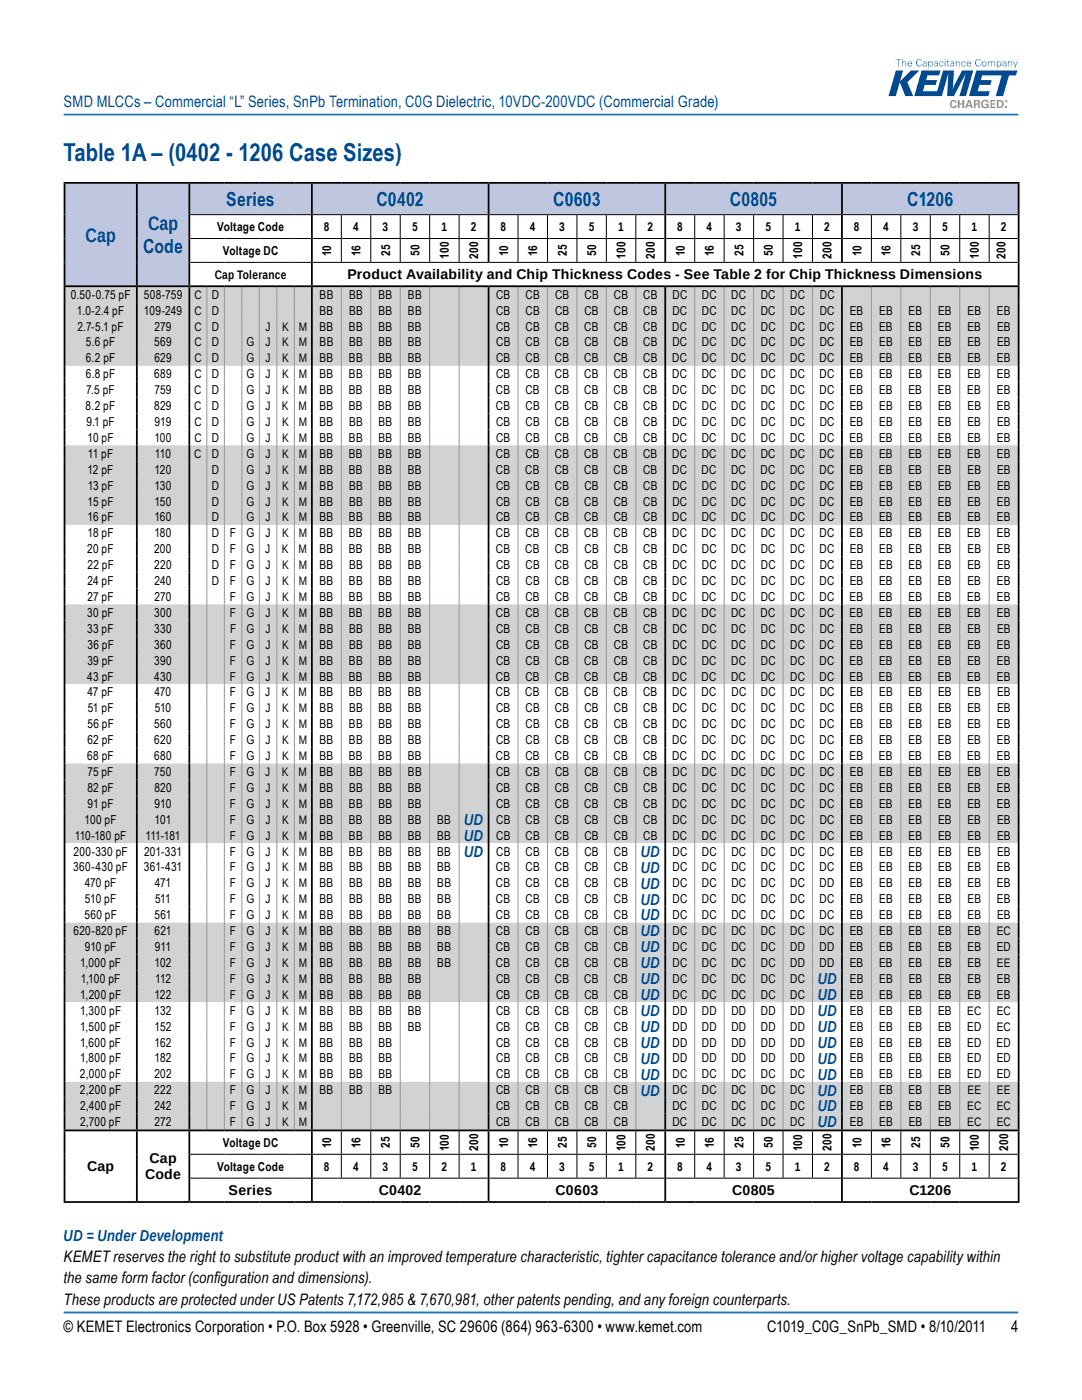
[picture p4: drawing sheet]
<svg xmlns="http://www.w3.org/2000/svg" width="216mm" height="279mm" viewBox="0 0 216 279" stroke-linecap="round" stroke-linejoin="round" font-family="sans-serif">
<defs><g id="words">
<text font-size="4.9" fill="#004990" x="12.7" y="32.2">Table 1A – (0402 - 1206 Case Sizes)</text>
<g font-size="3.9" fill="#004990">
<text x="45.2" y="41.1">Series</text>
<text x="75.1" y="41.1">C0402</text>
<text x="110.4" y="41.1">C0603</text>
<text x="145.7" y="41.1">C0805</text>
<text x="181" y="41.1">C1206</text>
<text x="29.5" y="45.9">Cap</text>
<text x="17.1" y="48.2">Cap</text>
<text x="28.5" y="50.6">Code</text>
</g>
<g font-size="3.2" fill="#004990">
<text x="12.7" y="21.4">SMD MLCCs – Commercial “L” Series, SnPb Termination, C0G Dielectric, 10VDC-200VDC (Commercial Grade)</text>
<text x="92.6" y="167.8">UD</text>
<text x="92.6" y="164.6">UD</text>
<text x="92.6" y="171">UD</text>
<text x="127.9" y="171">UD</text>
<text x="127.9" y="177.3">UD</text>
<text x="127.9" y="174.2">UD</text>
<text x="127.9" y="183.7">UD</text>
<text x="127.9" y="180.5">UD</text>
<text x="127.9" y="190">UD</text>
<text x="127.9" y="186.9">UD</text>
<text x="127.9" y="196.4">UD</text>
<text x="127.9" y="193.2">UD</text>
<text x="163.2" y="196.4">UD</text>
<text x="127.9" y="202.8">UD</text>
<text x="127.9" y="199.6">UD</text>
<text x="163.2" y="202.8">UD</text>
<text x="163.2" y="199.6">UD</text>
<text x="127.9" y="209.1">UD</text>
<text x="127.9" y="205.9">UD</text>
<text x="163.2" y="209.1">UD</text>
<text x="163.2" y="205.9">UD</text>
<text x="127.9" y="215.5">UD</text>
<text x="127.9" y="212.3">UD</text>
<text x="163.2" y="215.5">UD</text>
<text x="163.2" y="212.3">UD</text>
<text x="127.9" y="218.6">UD</text>
<text x="163.2" y="221.8">UD</text>
<text x="163.2" y="218.6">UD</text>
<text x="163.2" y="225">UD</text>
<text x="12.7" y="247.6">UD = Under Development</text>
</g>
<g font-size="3.2">
<text x="12.7" y="251.9">KEMETreserves the right to substitute product with an improved temperature characteristic, tightercapacitance tolerance and/orhighervoltage capability within</text>
<text x="12.7" y="256.1">the same form factor(configuration and dimensions).</text>
<text x="12.7" y="260.3">These products are protected underUS Patents 7,172,985 &amp; 7,670,981, otherpatents pending, and any foreign counterparts.</text>
<text x="12.7" y="265.8">© KEMET Electronics Corporation • P.O. Box 5928 • Greenville, SC 29606 (864) 963-6300 • www.kemet.com</text>
<text x="153.1" y="265.8">C1019_C0G_SnPb_SMD • 8/10/2011</text>
<text x="201.8" y="265.8">4</text>
</g>
<g font-size="2.8">
<text x="69.3" y="55.7">Product Availability and Chip Thickness Codes - See Table 2 for Chip Thickness Dimensions</text>
<text x="17.4" y="233.8">Cap</text>
<text x="29.8" y="232.2">Cap</text>
<text x="28.9" y="235.4">Code</text>
<text x="45.6" y="238.5">Series</text>
<text x="75.6" y="238.5">C0402</text>
<text x="110.9" y="238.5">C0603</text>
<text x="146.1" y="238.5">C0805</text>
<text x="181.5" y="238.5">C1206</text>
</g>
<g font-size="2.5">
<text x="43.3" y="46.1">Voltage Code</text>
<text x="64.6" y="46.1">8</text>
<text x="70.5" y="46.1">4</text>
<text x="76.3" y="46.1">3</text>
<text x="82.2" y="46.1">5</text>
<text x="88.1" y="46.1">1</text>
<text x="93.9" y="46.1">2</text>
<text x="99.9" y="46.1">8</text>
<text x="105.7" y="46.1">4</text>
<text x="111.6" y="46.1">3</text>
<text x="117.5" y="46.1">5</text>
<text x="123.4" y="46.1">1</text>
<text x="129.2" y="46.1">2</text>
<text x="135.1" y="46.1">8</text>
<text x="141" y="46.1">4</text>
<text x="146.9" y="46.1">3</text>
<text x="152.7" y="46.1">5</text>
<text x="158.6" y="46.1">1</text>
<text x="164.4" y="46.1">2</text>
<text x="170.4" y="46.1">8</text>
<text x="176.2" y="46.1">4</text>
<text x="182.1" y="46.1">3</text>
<text x="188" y="46.1">5</text>
<text x="193.9" y="46.1">1</text>
<text x="199.7" y="46.1">2</text>
<text x="44.5" y="50.9">Voltage DC</text>
<text x="66.1" y="51.1" transform="rotate(-90 66.1 51.1)">10</text>
<text x="71.9" y="51.1" transform="rotate(-90 71.9 51.1)">16</text>
<text x="77.8" y="51.1" transform="rotate(-90 77.8 51.1)">25</text>
<text x="83.7" y="51.1" transform="rotate(-90 83.7 51.1)">50</text>
<text x="89.6" y="51.7" transform="rotate(-90 89.6 51.7)">100</text>
<text x="95.4" y="51.7" transform="rotate(-90 95.4 51.7)">200</text>
<text x="101.4" y="51.1" transform="rotate(-90 101.4 51.1)">10</text>
<text x="107.2" y="51.1" transform="rotate(-90 107.2 51.1)">16</text>
<text x="113.1" y="51.1" transform="rotate(-90 113.1 51.1)">25</text>
<text x="119" y="51.1" transform="rotate(-90 119 51.1)">50</text>
<text x="124.8" y="51.7" transform="rotate(-90 124.8 51.7)">100</text>
<text x="130.7" y="51.7" transform="rotate(-90 130.7 51.7)">200</text>
<text x="136.6" y="51.1" transform="rotate(-90 136.6 51.1)">10</text>
<text x="142.5" y="51.1" transform="rotate(-90 142.5 51.1)">16</text>
<text x="148.3" y="51.1" transform="rotate(-90 148.3 51.1)">25</text>
<text x="154.2" y="51.1" transform="rotate(-90 154.2 51.1)">50</text>
<text x="160.1" y="51.7" transform="rotate(-90 160.1 51.7)">100</text>
<text x="165.9" y="51.7" transform="rotate(-90 165.9 51.7)">200</text>
<text x="171.9" y="51.1" transform="rotate(-90 171.9 51.1)">10</text>
<text x="177.7" y="51.1" transform="rotate(-90 177.7 51.1)">16</text>
<text x="183.6" y="51.1" transform="rotate(-90 183.6 51.1)">25</text>
<text x="189.5" y="51.1" transform="rotate(-90 189.5 51.1)">50</text>
<text x="195.3" y="51.7" transform="rotate(-90 195.3 51.7)">100</text>
<text x="200.7" y="51.7" transform="rotate(-90 200.7 51.7)">200</text>
<text x="14.1" y="59.6">0.50-0.75 pF</text>
<text x="28.7" y="59.6">508-759</text>
<text x="38.8" y="59.6">C</text>
<text x="42.3" y="59.6">D</text>
<text x="42.9" y="55.6">Cap Tolerance</text>
<text x="63.8" y="59.6">BB</text>
<text x="69.7" y="59.6">BB</text>
<text x="75.5" y="59.6">BB</text>
<text x="81.4" y="59.6">BB</text>
<text x="99" y="59.6">CB</text>
<text x="104.9" y="59.6">CB</text>
<text x="110.8" y="59.6">CB</text>
<text x="116.6" y="59.6">CB</text>
<text x="122.5" y="59.6">CB</text>
<text x="128.4" y="59.6">CB</text>
<text x="134.2" y="59.6">DC</text>
<text x="140" y="59.6">DC</text>
<text x="145.9" y="59.6">DC</text>
<text x="151.8" y="59.6">DC</text>
<text x="157.7" y="59.6">DC</text>
<text x="163.6" y="59.6">DC</text>
<text x="15.4" y="62.8">1.0-2.4 pF</text>
<text x="15.5" y="66">2.7-5.1 pF</text>
<text x="28.7" y="62.8">109-249</text>
<text x="30.8" y="66">279</text>
<text x="38.8" y="66">C</text>
<text x="38.8" y="62.8">C</text>
<text x="42.3" y="66">D</text>
<text x="42.3" y="62.8">D</text>
<text x="53" y="66">J</text>
<text x="56.3" y="66">K</text>
<text x="59.6" y="66">M</text>
<text x="63.8" y="66">BB</text>
<text x="63.8" y="62.8">BB</text>
<text x="69.6" y="66">BB</text>
<text x="69.7" y="62.8">BB</text>
<text x="75.5" y="66">BB</text>
<text x="75.5" y="62.8">BB</text>
<text x="81.4" y="66">BB</text>
<text x="81.4" y="62.8">BB</text>
<text x="99" y="66">CB</text>
<text x="99" y="62.8">CB</text>
<text x="104.8" y="66">CB</text>
<text x="104.9" y="62.8">CB</text>
<text x="110.7" y="66">CB</text>
<text x="110.7" y="62.8">CB</text>
<text x="116.6" y="66">CB</text>
<text x="116.6" y="62.8">CB</text>
<text x="122.5" y="66">CB</text>
<text x="122.5" y="62.8">CB</text>
<text x="128.3" y="66">CB</text>
<text x="128.4" y="62.8">CB</text>
<text x="134.1" y="66">DC</text>
<text x="134.2" y="62.8">DC</text>
<text x="140" y="66">DC</text>
<text x="140" y="62.8">DC</text>
<text x="145.9" y="66">DC</text>
<text x="145.9" y="62.8">DC</text>
<text x="151.8" y="62.8">DC</text>
<text x="151.8" y="66">DC</text>
<text x="157.7" y="62.8">DC</text>
<text x="157.7" y="66">DC</text>
<text x="163.5" y="66">DC</text>
<text x="163.6" y="62.8">DC</text>
<text x="169.5" y="66">EB</text>
<text x="169.6" y="62.8">EB</text>
<text x="175.4" y="66">EB</text>
<text x="175.4" y="62.8">EB</text>
<text x="181.3" y="66">EB</text>
<text x="181.3" y="62.8">EB</text>
<text x="187.2" y="66">EB</text>
<text x="187.2" y="62.8">EB</text>
<text x="193" y="66">EB</text>
<text x="193" y="62.8">EB</text>
<text x="198.9" y="62.8">EB</text>
<text x="199" y="66">EB</text>
<text x="17.2" y="69.1">5.6 pF</text>
<text x="30.8" y="69.1">569</text>
<text x="38.8" y="69.1">C</text>
<text x="42.3" y="69.1">D</text>
<text x="49.2" y="69.1">G</text>
<text x="53" y="69.1">J</text>
<text x="56.3" y="69.1">K</text>
<text x="59.6" y="69.1">M</text>
<text x="63.8" y="69.1">BB</text>
<text x="69.6" y="69.1">BB</text>
<text x="75.5" y="69.1">BB</text>
<text x="81.4" y="69.1">BB</text>
<text x="99" y="69.1">CB</text>
<text x="104.9" y="69.1">CB</text>
<text x="110.7" y="69.1">CB</text>
<text x="116.6" y="69.1">CB</text>
<text x="122.5" y="69.1">CB</text>
<text x="128.4" y="69.1">CB</text>
<text x="134.2" y="69.1">DC</text>
<text x="140" y="69.1">DC</text>
<text x="145.9" y="69.1">DC</text>
<text x="151.8" y="69.1">DC</text>
<text x="157.7" y="69.1">DC</text>
<text x="163.6" y="69.1">DC</text>
<text x="169.6" y="69.1">EB</text>
<text x="175.4" y="69.1">EB</text>
<text x="181.3" y="69.1">EB</text>
<text x="187.2" y="69.1">EB</text>
<text x="193" y="69.1">EB</text>
<text x="198.9" y="69.1">EB</text>
<text x="17.1" y="72.3">6.2 pF</text>
<text x="17.1" y="75.5">6.8 pF</text>
<text x="30.8" y="75.5">689</text>
<text x="30.8" y="72.3">629</text>
<text x="38.8" y="75.5">C</text>
<text x="38.8" y="72.3">C</text>
<text x="42.3" y="75.5">D</text>
<text x="42.3" y="72.3">D</text>
<text x="49.2" y="75.5">G</text>
<text x="49.2" y="72.3">G</text>
<text x="53" y="75.5">J</text>
<text x="53" y="72.3">J</text>
<text x="56.3" y="75.5">K</text>
<text x="56.3" y="72.3">K</text>
<text x="59.6" y="75.5">M</text>
<text x="59.6" y="72.3">M</text>
<text x="63.8" y="75.5">BB</text>
<text x="63.8" y="72.3">BB</text>
<text x="69.6" y="75.5">BB</text>
<text x="69.6" y="72.3">BB</text>
<text x="75.5" y="75.5">BB</text>
<text x="75.5" y="72.3">BB</text>
<text x="81.4" y="75.5">BB</text>
<text x="81.4" y="72.3">BB</text>
<text x="99" y="75.5">CB</text>
<text x="99" y="72.3">CB</text>
<text x="104.8" y="75.5">CB</text>
<text x="104.9" y="72.3">CB</text>
<text x="110.7" y="75.5">CB</text>
<text x="110.7" y="72.3">CB</text>
<text x="116.6" y="75.5">CB</text>
<text x="116.6" y="72.3">CB</text>
<text x="122.5" y="75.5">CB</text>
<text x="122.5" y="72.3">CB</text>
<text x="128.3" y="75.5">CB</text>
<text x="128.3" y="72.3">CB</text>
<text x="134.1" y="75.5">DC</text>
<text x="134.2" y="72.3">DC</text>
<text x="140" y="75.5">DC</text>
<text x="140" y="72.3">DC</text>
<text x="145.9" y="75.5">DC</text>
<text x="145.9" y="72.3">DC</text>
<text x="151.8" y="75.5">DC</text>
<text x="151.8" y="72.3">DC</text>
<text x="157.7" y="75.5">DC</text>
<text x="157.7" y="72.3">DC</text>
<text x="163.5" y="75.5">DC</text>
<text x="163.6" y="72.3">DC</text>
<text x="169.5" y="75.5">EB</text>
<text x="169.5" y="72.3">EB</text>
<text x="175.4" y="75.5">EB</text>
<text x="175.4" y="72.3">EB</text>
<text x="181.3" y="75.5">EB</text>
<text x="181.3" y="72.3">EB</text>
<text x="187.2" y="75.5">EB</text>
<text x="187.2" y="72.3">EB</text>
<text x="193" y="75.5">EB</text>
<text x="193" y="72.3">EB</text>
<text x="198.9" y="75.5">EB</text>
<text x="198.9" y="72.3">EB</text>
<text x="17.1" y="81.8">8.2 pF</text>
<text x="17.2" y="78.7">7.5 pF</text>
<text x="30.8" y="81.8">829</text>
<text x="30.8" y="78.7">759</text>
<text x="38.8" y="81.8">C</text>
<text x="38.8" y="78.7">C</text>
<text x="42.2" y="81.8">D</text>
<text x="42.3" y="78.7">D</text>
<text x="49.2" y="81.8">G</text>
<text x="49.2" y="78.7">G</text>
<text x="52.9" y="81.8">J</text>
<text x="53" y="78.7">J</text>
<text x="56.3" y="81.8">K</text>
<text x="56.3" y="78.7">K</text>
<text x="59.6" y="81.8">M</text>
<text x="59.6" y="78.7">M</text>
<text x="63.7" y="81.8">BB</text>
<text x="63.8" y="78.7">BB</text>
<text x="69.6" y="81.8">BB</text>
<text x="69.6" y="78.7">BB</text>
<text x="75.5" y="81.8">BB</text>
<text x="75.5" y="78.7">BB</text>
<text x="81.3" y="81.8">BB</text>
<text x="81.4" y="78.7">BB</text>
<text x="98.9" y="81.8">CB</text>
<text x="99" y="78.7">CB</text>
<text x="104.8" y="78.7">CB</text>
<text x="104.9" y="81.8">CB</text>
<text x="110.7" y="78.7">CB</text>
<text x="110.7" y="81.8">CB</text>
<text x="116.6" y="78.7">CB</text>
<text x="116.6" y="81.8">CB</text>
<text x="122.4" y="78.7">CB</text>
<text x="122.5" y="81.8">CB</text>
<text x="128.3" y="78.7">CB</text>
<text x="128.4" y="81.8">CB</text>
<text x="134.1" y="78.7">DC</text>
<text x="134.2" y="81.8">DC</text>
<text x="140" y="78.7">DC</text>
<text x="140" y="81.8">DC</text>
<text x="145.9" y="78.7">DC</text>
<text x="145.9" y="81.8">DC</text>
<text x="151.8" y="81.8">DC</text>
<text x="151.8" y="78.7">DC</text>
<text x="157.7" y="78.7">DC</text>
<text x="157.7" y="81.8">DC</text>
<text x="163.5" y="78.7">DC</text>
<text x="163.6" y="81.8">DC</text>
<text x="169.5" y="78.7">EB</text>
<text x="169.6" y="81.8">EB</text>
<text x="175.4" y="78.7">EB</text>
<text x="175.4" y="81.8">EB</text>
<text x="181.3" y="78.7">EB</text>
<text x="181.3" y="81.8">EB</text>
<text x="187.1" y="78.7">EB</text>
<text x="187.2" y="81.8">EB</text>
<text x="193" y="78.7">EB</text>
<text x="193.1" y="81.8">EB</text>
<text x="198.9" y="78.7">EB</text>
<text x="198.9" y="81.8">EB</text>
<text x="17.3" y="85">9.1 pF</text>
<text x="17.5" y="88.2">10 pF</text>
<text x="30.8" y="88.2">100</text>
<text x="30.9" y="85">919</text>
<text x="38.8" y="88.2">C</text>
<text x="38.8" y="85">C</text>
<text x="42.3" y="88.2">D</text>
<text x="42.3" y="85">D</text>
<text x="49.2" y="88.2">G</text>
<text x="49.2" y="85">G</text>
<text x="53" y="88.2">J</text>
<text x="53" y="85">J</text>
<text x="56.3" y="88.2">K</text>
<text x="56.3" y="85">K</text>
<text x="59.6" y="88.2">M</text>
<text x="59.6" y="85">M</text>
<text x="63.8" y="88.2">BB</text>
<text x="63.8" y="85">BB</text>
<text x="69.6" y="88.2">BB</text>
<text x="69.6" y="85">BB</text>
<text x="75.5" y="88.2">BB</text>
<text x="75.5" y="85">BB</text>
<text x="81.4" y="88.2">BB</text>
<text x="81.4" y="85">BB</text>
<text x="99" y="88.2">CB</text>
<text x="99" y="85">CB</text>
<text x="104.8" y="88.2">CB</text>
<text x="104.9" y="85">CB</text>
<text x="110.7" y="88.2">CB</text>
<text x="110.7" y="85">CB</text>
<text x="116.6" y="88.2">CB</text>
<text x="116.6" y="85">CB</text>
<text x="122.5" y="88.2">CB</text>
<text x="122.5" y="85">CB</text>
<text x="128.3" y="88.2">CB</text>
<text x="128.3" y="85">CB</text>
<text x="134.1" y="88.2">DC</text>
<text x="134.2" y="85">DC</text>
<text x="140" y="88.2">DC</text>
<text x="140" y="85">DC</text>
<text x="145.9" y="88.2">DC</text>
<text x="145.9" y="85">DC</text>
<text x="151.8" y="88.2">DC</text>
<text x="151.8" y="85">DC</text>
<text x="157.7" y="88.2">DC</text>
<text x="157.7" y="85">DC</text>
<text x="163.5" y="88.2">DC</text>
<text x="163.6" y="85">DC</text>
<text x="169.5" y="88.2">EB</text>
<text x="169.6" y="85">EB</text>
<text x="175.4" y="88.2">EB</text>
<text x="175.4" y="85">EB</text>
<text x="181.3" y="88.2">EB</text>
<text x="181.3" y="85">EB</text>
<text x="187.2" y="88.2">EB</text>
<text x="187.2" y="85">EB</text>
<text x="193" y="88.2">EB</text>
<text x="193" y="85">EB</text>
<text x="198.9" y="88.2">EB</text>
<text x="198.9" y="85">EB</text>
<text x="17.5" y="94.5">12 pF</text>
<text x="17.5" y="91.4">11 pF</text>
<text x="30.8" y="94.5">120</text>
<text x="30.9" y="91.4">110</text>
<text x="38.8" y="91.4">C</text>
<text x="42.2" y="94.5">D</text>
<text x="42.3" y="91.4">D</text>
<text x="49.2" y="94.5">G</text>
<text x="49.2" y="91.4">G</text>
<text x="52.9" y="94.5">J</text>
<text x="53" y="91.4">J</text>
<text x="56.3" y="94.5">K</text>
<text x="56.3" y="91.4">K</text>
<text x="59.6" y="94.5">M</text>
<text x="59.6" y="91.4">M</text>
<text x="63.7" y="94.5">BB</text>
<text x="63.7" y="91.4">BB</text>
<text x="69.6" y="94.5">BB</text>
<text x="69.6" y="91.4">BB</text>
<text x="75.5" y="94.5">BB</text>
<text x="75.5" y="91.4">BB</text>
<text x="81.4" y="94.5">BB</text>
<text x="81.4" y="91.4">BB</text>
<text x="99" y="94.5">CB</text>
<text x="99" y="91.4">CB</text>
<text x="104.8" y="94.5">CB</text>
<text x="104.8" y="91.4">CB</text>
<text x="110.7" y="94.5">CB</text>
<text x="110.7" y="91.4">CB</text>
<text x="116.6" y="94.5">CB</text>
<text x="116.6" y="91.4">CB</text>
<text x="122.4" y="94.5">CB</text>
<text x="122.4" y="91.4">CB</text>
<text x="128.3" y="94.5">CB</text>
<text x="128.3" y="91.4">CB</text>
<text x="134.1" y="94.5">DC</text>
<text x="134.1" y="91.4">DC</text>
<text x="140" y="94.5">DC</text>
<text x="140" y="91.4">DC</text>
<text x="145.9" y="94.5">DC</text>
<text x="145.9" y="91.4">DC</text>
<text x="151.8" y="94.5">DC</text>
<text x="151.8" y="91.4">DC</text>
<text x="157.6" y="94.5">DC</text>
<text x="157.7" y="91.4">DC</text>
<text x="163.5" y="94.5">DC</text>
<text x="163.5" y="91.4">DC</text>
<text x="169.5" y="94.5">EB</text>
<text x="169.5" y="91.4">EB</text>
<text x="175.4" y="94.5">EB</text>
<text x="175.4" y="91.4">EB</text>
<text x="181.3" y="94.5">EB</text>
<text x="181.3" y="91.4">EB</text>
<text x="187.1" y="94.5">EB</text>
<text x="187.1" y="91.4">EB</text>
<text x="193" y="91.4">EB</text>
<text x="193.1" y="94.5">EB</text>
<text x="198.9" y="91.4">EB</text>
<text x="198.9" y="94.5">EB</text>
<text x="17.5" y="100.9">15 pF</text>
<text x="17.5" y="97.7">13 pF</text>
<text x="30.8" y="100.9">150</text>
<text x="30.8" y="97.7">130</text>
<text x="42.3" y="100.9">D</text>
<text x="42.3" y="97.7">D</text>
<text x="49.2" y="100.9">G</text>
<text x="49.2" y="97.7">G</text>
<text x="53" y="100.9">J</text>
<text x="53" y="97.7">J</text>
<text x="56.3" y="100.9">K</text>
<text x="56.3" y="97.7">K</text>
<text x="59.6" y="100.9">M</text>
<text x="59.6" y="97.7">M</text>
<text x="63.8" y="100.9">BB</text>
<text x="63.8" y="97.7">BB</text>
<text x="69.6" y="100.9">BB</text>
<text x="69.6" y="97.7">BB</text>
<text x="75.5" y="100.9">BB</text>
<text x="75.5" y="97.7">BB</text>
<text x="81.4" y="100.9">BB</text>
<text x="81.4" y="97.7">BB</text>
<text x="99" y="100.9">CB</text>
<text x="99" y="97.7">CB</text>
<text x="104.9" y="100.9">CB</text>
<text x="104.9" y="97.7">CB</text>
<text x="110.7" y="100.9">CB</text>
<text x="110.7" y="97.7">CB</text>
<text x="116.6" y="100.9">CB</text>
<text x="116.6" y="97.7">CB</text>
<text x="122.5" y="100.9">CB</text>
<text x="122.5" y="97.7">CB</text>
<text x="128.3" y="100.9">CB</text>
<text x="128.3" y="97.7">CB</text>
<text x="134.2" y="100.9">DC</text>
<text x="134.2" y="97.7">DC</text>
<text x="140" y="100.9">DC</text>
<text x="140" y="97.7">DC</text>
<text x="145.9" y="100.9">DC</text>
<text x="145.9" y="97.7">DC</text>
<text x="151.8" y="100.9">DC</text>
<text x="151.8" y="97.7">DC</text>
<text x="157.7" y="100.9">DC</text>
<text x="157.7" y="97.7">DC</text>
<text x="163.6" y="100.9">DC</text>
<text x="163.6" y="97.7">DC</text>
<text x="169.5" y="100.9">EB</text>
<text x="169.6" y="97.7">EB</text>
<text x="175.4" y="100.9">EB</text>
<text x="175.4" y="97.7">EB</text>
<text x="181.3" y="100.9">EB</text>
<text x="181.3" y="97.7">EB</text>
<text x="187.2" y="100.9">EB</text>
<text x="187.2" y="97.7">EB</text>
<text x="193" y="100.9">EB</text>
<text x="193" y="97.7">EB</text>
<text x="198.9" y="100.9">EB</text>
<text x="198.9" y="97.7">EB</text>
<text x="17.5" y="107.2">18 pF</text>
<text x="17.5" y="104.1">16 pF</text>
<text x="30.8" y="107.2">180</text>
<text x="30.8" y="104.1">160</text>
<text x="42.3" y="107.2">D</text>
<text x="42.3" y="104.1">D</text>
<text x="45.9" y="107.2">F</text>
<text x="49.2" y="107.2">G</text>
<text x="49.2" y="104.1">G</text>
<text x="53" y="107.2">J</text>
<text x="53" y="104.1">J</text>
<text x="56.3" y="107.2">K</text>
<text x="56.3" y="104.1">K</text>
<text x="59.6" y="107.2">M</text>
<text x="59.6" y="104.1">M</text>
<text x="63.7" y="107.2">BB</text>
<text x="63.8" y="104.1">BB</text>
<text x="69.6" y="107.2">BB</text>
<text x="69.6" y="104.1">BB</text>
<text x="75.5" y="107.2">BB</text>
<text x="75.5" y="104.1">BB</text>
<text x="81.4" y="107.2">BB</text>
<text x="81.4" y="104.1">BB</text>
<text x="99" y="107.2">CB</text>
<text x="99" y="104.1">CB</text>
<text x="104.8" y="107.2">CB</text>
<text x="104.8" y="104.1">CB</text>
<text x="110.7" y="107.2">CB</text>
<text x="110.7" y="104.1">CB</text>
<text x="116.6" y="107.2">CB</text>
<text x="116.6" y="104.1">CB</text>
<text x="122.4" y="107.2">CB</text>
<text x="122.5" y="104.1">CB</text>
<text x="128.3" y="107.2">CB</text>
<text x="128.3" y="104.1">CB</text>
<text x="134.1" y="107.2">DC</text>
<text x="134.1" y="104.1">DC</text>
<text x="140" y="107.2">DC</text>
<text x="140" y="104.1">DC</text>
<text x="145.9" y="107.2">DC</text>
<text x="145.9" y="104.1">DC</text>
<text x="151.8" y="107.2">DC</text>
<text x="151.8" y="104.1">DC</text>
<text x="157.7" y="107.2">DC</text>
<text x="157.7" y="104.1">DC</text>
<text x="163.5" y="107.2">DC</text>
<text x="163.5" y="104.1">DC</text>
<text x="169.5" y="107.2">EB</text>
<text x="169.5" y="104.1">EB</text>
<text x="175.4" y="107.2">EB</text>
<text x="175.4" y="104.1">EB</text>
<text x="181.3" y="107.2">EB</text>
<text x="181.3" y="104.1">EB</text>
<text x="187.1" y="107.2">EB</text>
<text x="187.2" y="104.1">EB</text>
<text x="193" y="107.2">EB</text>
<text x="193" y="104.1">EB</text>
<text x="198.9" y="107.2">EB</text>
<text x="198.9" y="104.1">EB</text>
<text x="17.4" y="110.4">20 pF</text>
<text x="17.4" y="113.6">22 pF</text>
<text x="30.7" y="110.4">200</text>
<text x="30.8" y="113.6">220</text>
<text x="42.2" y="110.4">D</text>
<text x="42.3" y="113.6">D</text>
<text x="45.8" y="110.4">F</text>
<text x="45.9" y="113.6">F</text>
<text x="49.2" y="110.4">G</text>
<text x="49.2" y="113.6">G</text>
<text x="52.9" y="110.4">J</text>
<text x="53" y="113.6">J</text>
<text x="56.3" y="110.4">K</text>
<text x="56.3" y="113.6">K</text>
<text x="59.6" y="110.4">M</text>
<text x="59.6" y="113.6">M</text>
<text x="63.7" y="110.4">BB</text>
<text x="63.8" y="113.6">BB</text>
<text x="69.6" y="110.4">BB</text>
<text x="69.6" y="113.6">BB</text>
<text x="75.5" y="110.4">BB</text>
<text x="75.5" y="113.6">BB</text>
<text x="81.3" y="110.4">BB</text>
<text x="81.4" y="113.6">BB</text>
<text x="98.9" y="110.4">CB</text>
<text x="99" y="113.6">CB</text>
<text x="104.8" y="110.4">CB</text>
<text x="104.9" y="113.6">CB</text>
<text x="110.7" y="110.4">CB</text>
<text x="110.7" y="113.6">CB</text>
<text x="116.6" y="113.6">CB</text>
<text x="116.6" y="110.4">CB</text>
<text x="122.5" y="113.6">CB</text>
<text x="122.5" y="110.4">CB</text>
<text x="128.3" y="113.6">CB</text>
<text x="128.4" y="110.4">CB</text>
<text x="134.2" y="113.6">DC</text>
<text x="134.2" y="110.4">DC</text>
<text x="140" y="113.6">DC</text>
<text x="140" y="110.4">DC</text>
<text x="145.9" y="113.6">DC</text>
<text x="145.9" y="110.4">DC</text>
<text x="151.8" y="110.4">DC</text>
<text x="151.8" y="113.6">DC</text>
<text x="157.7" y="110.4">DC</text>
<text x="157.7" y="113.6">DC</text>
<text x="163.5" y="110.4">DC</text>
<text x="163.6" y="113.6">DC</text>
<text x="169.6" y="113.6">EB</text>
<text x="169.6" y="110.4">EB</text>
<text x="175.4" y="113.6">EB</text>
<text x="175.4" y="110.4">EB</text>
<text x="181.3" y="113.6">EB</text>
<text x="181.3" y="110.4">EB</text>
<text x="187.2" y="113.6">EB</text>
<text x="187.2" y="110.4">EB</text>
<text x="193" y="113.6">EB</text>
<text x="193.1" y="110.4">EB</text>
<text x="198.9" y="110.4">EB</text>
<text x="198.9" y="113.6">EB</text>
<text x="17.4" y="119.9">27 pF</text>
<text x="17.5" y="116.8">24 pF</text>
<text x="30.8" y="116.8">240</text>
<text x="30.8" y="119.9">270</text>
<text x="42.3" y="116.8">D</text>
<text x="45.9" y="119.9">F</text>
<text x="45.9" y="116.8">F</text>
<text x="49.2" y="119.9">G</text>
<text x="49.2" y="116.8">G</text>
<text x="53" y="119.9">J</text>
<text x="53" y="116.8">J</text>
<text x="56.3" y="119.9">K</text>
<text x="56.3" y="116.8">K</text>
<text x="59.6" y="119.9">M</text>
<text x="59.6" y="116.8">M</text>
<text x="63.8" y="119.9">BB</text>
<text x="63.8" y="116.8">BB</text>
<text x="69.6" y="119.9">BB</text>
<text x="69.6" y="116.8">BB</text>
<text x="75.5" y="119.9">BB</text>
<text x="75.5" y="116.8">BB</text>
<text x="81.4" y="119.9">BB</text>
<text x="81.4" y="116.8">BB</text>
<text x="99" y="119.9">CB</text>
<text x="99" y="116.8">CB</text>
<text x="104.8" y="119.9">CB</text>
<text x="104.8" y="116.8">CB</text>
<text x="110.7" y="119.9">CB</text>
<text x="110.7" y="116.8">CB</text>
<text x="116.6" y="119.9">CB</text>
<text x="116.6" y="116.8">CB</text>
<text x="122.5" y="119.9">CB</text>
<text x="122.5" y="116.8">CB</text>
<text x="128.3" y="119.9">CB</text>
<text x="128.3" y="116.8">CB</text>
<text x="134.1" y="119.9">DC</text>
<text x="134.1" y="116.8">DC</text>
<text x="140" y="119.9">DC</text>
<text x="140" y="116.8">DC</text>
<text x="145.9" y="119.9">DC</text>
<text x="145.9" y="116.8">DC</text>
<text x="151.8" y="119.9">DC</text>
<text x="151.8" y="116.8">DC</text>
<text x="157.7" y="119.9">DC</text>
<text x="157.7" y="116.8">DC</text>
<text x="163.5" y="119.9">DC</text>
<text x="163.5" y="116.8">DC</text>
<text x="169.5" y="119.9">EB</text>
<text x="169.5" y="116.8">EB</text>
<text x="175.4" y="119.9">EB</text>
<text x="175.4" y="116.8">EB</text>
<text x="181.3" y="119.9">EB</text>
<text x="181.3" y="116.8">EB</text>
<text x="187.1" y="119.9">EB</text>
<text x="187.2" y="116.8">EB</text>
<text x="193" y="119.9">EB</text>
<text x="193" y="116.8">EB</text>
<text x="198.9" y="119.9">EB</text>
<text x="198.9" y="116.8">EB</text>
<text x="17.4" y="123.1">30 pF</text>
<text x="30.7" y="123.1">300</text>
<text x="45.9" y="123.1">F</text>
<text x="49.2" y="123.1">G</text>
<text x="53" y="123.1">J</text>
<text x="56.3" y="123.1">K</text>
<text x="59.6" y="123.1">M</text>
<text x="63.7" y="123.1">BB</text>
<text x="69.6" y="123.1">BB</text>
<text x="75.5" y="123.1">BB</text>
<text x="81.4" y="123.1">BB</text>
<text x="99" y="123.1">CB</text>
<text x="104.8" y="123.1">CB</text>
<text x="110.7" y="123.1">CB</text>
<text x="116.6" y="123.1">CB</text>
<text x="122.4" y="123.1">CB</text>
<text x="128.3" y="123.1">CB</text>
<text x="134.1" y="123.1">DC</text>
<text x="140" y="123.1">DC</text>
<text x="145.9" y="123.1">DC</text>
<text x="151.8" y="123.1">DC</text>
<text x="157.7" y="123.1">DC</text>
<text x="163.5" y="123.1">DC</text>
<text x="169.5" y="123.1">EB</text>
<text x="175.4" y="123.1">EB</text>
<text x="181.3" y="123.1">EB</text>
<text x="187.1" y="123.1">EB</text>
<text x="193" y="123.1">EB</text>
<text x="198.9" y="123.1">EB</text>
<text x="17.4" y="126.3">33 pF</text>
<text x="17.4" y="129.5">36 pF</text>
<text x="30.8" y="129.5">360</text>
<text x="30.8" y="126.3">330</text>
<text x="45.9" y="129.5">F</text>
<text x="45.9" y="126.3">F</text>
<text x="49.2" y="129.5">G</text>
<text x="49.2" y="126.3">G</text>
<text x="53" y="129.5">J</text>
<text x="53" y="126.3">J</text>
<text x="56.3" y="129.5">K</text>
<text x="56.3" y="126.3">K</text>
<text x="59.6" y="129.5">M</text>
<text x="59.6" y="126.3">M</text>
<text x="63.8" y="129.5">BB</text>
<text x="63.8" y="126.3">BB</text>
<text x="69.6" y="129.5">BB</text>
<text x="69.7" y="126.3">BB</text>
<text x="75.5" y="129.5">BB</text>
<text x="75.5" y="126.3">BB</text>
<text x="81.4" y="129.5">BB</text>
<text x="81.4" y="126.3">BB</text>
<text x="99" y="129.5">CB</text>
<text x="99" y="126.3">CB</text>
<text x="104.9" y="129.5">CB</text>
<text x="104.9" y="126.3">CB</text>
<text x="110.7" y="129.5">CB</text>
<text x="110.7" y="126.3">CB</text>
<text x="116.6" y="129.5">CB</text>
<text x="116.6" y="126.3">CB</text>
<text x="122.5" y="129.5">CB</text>
<text x="122.5" y="126.3">CB</text>
<text x="128.3" y="129.5">CB</text>
<text x="128.3" y="126.3">CB</text>
<text x="134.2" y="129.5">DC</text>
<text x="134.2" y="126.3">DC</text>
<text x="140" y="129.5">DC</text>
<text x="140" y="126.3">DC</text>
<text x="145.9" y="129.5">DC</text>
<text x="145.9" y="126.3">DC</text>
<text x="151.8" y="129.5">DC</text>
<text x="151.8" y="126.3">DC</text>
<text x="157.7" y="129.5">DC</text>
<text x="157.7" y="126.3">DC</text>
<text x="163.6" y="129.5">DC</text>
<text x="163.6" y="126.3">DC</text>
<text x="169.5" y="129.5">EB</text>
<text x="169.6" y="126.3">EB</text>
<text x="175.4" y="129.5">EB</text>
<text x="175.4" y="126.3">EB</text>
<text x="181.3" y="129.5">EB</text>
<text x="181.3" y="126.3">EB</text>
<text x="187.2" y="129.5">EB</text>
<text x="187.2" y="126.3">EB</text>
<text x="193" y="129.5">EB</text>
<text x="193" y="126.3">EB</text>
<text x="198.9" y="129.5">EB</text>
<text x="198.9" y="126.3">EB</text>
<text x="17.4" y="135.8">43 pF</text>
<text x="17.4" y="132.6">39 pF</text>
<text x="30.8" y="135.8">430</text>
<text x="30.8" y="132.6">390</text>
<text x="45.9" y="135.8">F</text>
<text x="45.9" y="132.6">F</text>
<text x="49.2" y="135.8">G</text>
<text x="49.2" y="132.6">G</text>
<text x="53" y="135.8">J</text>
<text x="53" y="132.6">J</text>
<text x="56.3" y="135.8">K</text>
<text x="56.3" y="132.6">K</text>
<text x="59.6" y="135.8">M</text>
<text x="59.6" y="132.6">M</text>
<text x="63.7" y="135.8">BB</text>
<text x="63.8" y="132.6">BB</text>
<text x="69.6" y="135.8">BB</text>
<text x="69.6" y="132.6">BB</text>
<text x="75.5" y="135.8">BB</text>
<text x="75.5" y="132.6">BB</text>
<text x="81.4" y="135.8">BB</text>
<text x="81.4" y="132.6">BB</text>
<text x="99" y="135.8">CB</text>
<text x="99" y="132.6">CB</text>
<text x="104.8" y="135.8">CB</text>
<text x="104.8" y="132.6">CB</text>
<text x="110.7" y="135.8">CB</text>
<text x="110.7" y="132.6">CB</text>
<text x="116.6" y="135.8">CB</text>
<text x="116.6" y="132.6">CB</text>
<text x="122.4" y="135.8">CB</text>
<text x="122.5" y="132.6">CB</text>
<text x="128.3" y="135.8">CB</text>
<text x="128.3" y="132.6">CB</text>
<text x="134.1" y="135.8">DC</text>
<text x="134.1" y="132.6">DC</text>
<text x="140" y="135.8">DC</text>
<text x="140" y="132.6">DC</text>
<text x="145.9" y="135.8">DC</text>
<text x="145.9" y="132.6">DC</text>
<text x="151.8" y="135.8">DC</text>
<text x="151.8" y="132.6">DC</text>
<text x="157.7" y="135.8">DC</text>
<text x="157.7" y="132.6">DC</text>
<text x="163.5" y="135.8">DC</text>
<text x="163.5" y="132.6">DC</text>
<text x="169.5" y="135.8">EB</text>
<text x="169.5" y="132.6">EB</text>
<text x="175.4" y="135.8">EB</text>
<text x="175.4" y="132.6">EB</text>
<text x="181.3" y="135.8">EB</text>
<text x="181.3" y="132.6">EB</text>
<text x="187.1" y="135.8">EB</text>
<text x="187.2" y="132.6">EB</text>
<text x="193" y="135.8">EB</text>
<text x="193" y="132.6">EB</text>
<text x="198.9" y="135.8">EB</text>
<text x="198.9" y="132.6">EB</text>
<text x="17.5" y="139">47 pF</text>
<text x="17.5" y="142.2">51 pF</text>
<text x="30.8" y="139">470</text>
<text x="30.9" y="142.2">510</text>
<text x="45.8" y="139">F</text>
<text x="45.9" y="142.2">F</text>
<text x="49.2" y="139">G</text>
<text x="49.2" y="142.2">G</text>
<text x="52.9" y="139">J</text>
<text x="53" y="142.2">J</text>
<text x="56.3" y="139">K</text>
<text x="56.3" y="142.2">K</text>
<text x="59.6" y="139">M</text>
<text x="59.6" y="142.2">M</text>
<text x="63.7" y="139">BB</text>
<text x="63.8" y="142.2">BB</text>
<text x="69.6" y="139">BB</text>
<text x="69.6" y="142.2">BB</text>
<text x="75.5" y="139">BB</text>
<text x="75.5" y="142.2">BB</text>
<text x="81.3" y="139">BB</text>
<text x="81.4" y="142.2">BB</text>
<text x="98.9" y="139">CB</text>
<text x="99" y="142.2">CB</text>
<text x="104.8" y="139">CB</text>
<text x="104.9" y="142.2">CB</text>
<text x="110.7" y="139">CB</text>
<text x="110.7" y="142.2">CB</text>
<text x="116.6" y="139">CB</text>
<text x="116.6" y="142.2">CB</text>
<text x="122.4" y="139">CB</text>
<text x="122.5" y="142.2">CB</text>
<text x="128.3" y="139">CB</text>
<text x="128.3" y="142.2">CB</text>
<text x="134.1" y="139">DC</text>
<text x="134.2" y="142.2">DC</text>
<text x="140" y="139">DC</text>
<text x="140" y="142.2">DC</text>
<text x="145.9" y="142.2">DC</text>
<text x="145.9" y="139">DC</text>
<text x="151.8" y="142.2">DC</text>
<text x="151.8" y="139">DC</text>
<text x="157.7" y="142.2">DC</text>
<text x="157.7" y="139">DC</text>
<text x="163.6" y="142.2">DC</text>
<text x="163.6" y="139">DC</text>
<text x="169.6" y="142.2">EB</text>
<text x="169.6" y="139">EB</text>
<text x="175.4" y="142.2">EB</text>
<text x="175.4" y="139">EB</text>
<text x="181.3" y="142.2">EB</text>
<text x="181.3" y="139">EB</text>
<text x="187.2" y="142.2">EB</text>
<text x="187.2" y="139">EB</text>
<text x="193" y="142.2">EB</text>
<text x="193.1" y="139">EB</text>
<text x="198.9" y="142.2">EB</text>
<text x="198.9" y="139">EB</text>
<text x="17.4" y="145.3">56 pF</text>
<text x="17.4" y="148.5">62 pF</text>
<text x="30.8" y="145.3">560</text>
<text x="30.8" y="148.5">620</text>
<text x="45.9" y="148.5">F</text>
<text x="45.9" y="145.3">F</text>
<text x="49.2" y="148.5">G</text>
<text x="49.2" y="145.3">G</text>
<text x="53" y="148.5">J</text>
<text x="53" y="145.3">J</text>
<text x="56.3" y="148.5">K</text>
<text x="56.3" y="145.3">K</text>
<text x="59.6" y="148.5">M</text>
<text x="59.6" y="145.3">M</text>
<text x="63.8" y="148.5">BB</text>
<text x="63.8" y="145.3">BB</text>
<text x="69.6" y="148.5">BB</text>
<text x="69.6" y="145.3">BB</text>
<text x="75.5" y="148.5">BB</text>
<text x="75.5" y="145.3">BB</text>
<text x="81.4" y="148.5">BB</text>
<text x="81.4" y="145.3">BB</text>
<text x="99" y="148.5">CB</text>
<text x="99" y="145.3">CB</text>
<text x="104.8" y="148.5">CB</text>
<text x="104.9" y="145.3">CB</text>
<text x="110.7" y="148.5">CB</text>
<text x="110.7" y="145.3">CB</text>
<text x="116.6" y="148.5">CB</text>
<text x="116.6" y="145.3">CB</text>
<text x="122.5" y="148.5">CB</text>
<text x="122.5" y="145.3">CB</text>
<text x="128.3" y="148.5">CB</text>
<text x="128.3" y="145.3">CB</text>
<text x="134.1" y="148.5">DC</text>
<text x="134.2" y="145.3">DC</text>
<text x="140" y="148.5">DC</text>
<text x="140" y="145.3">DC</text>
<text x="145.9" y="148.5">DC</text>
<text x="145.9" y="145.3">DC</text>
<text x="151.8" y="148.5">DC</text>
<text x="151.8" y="145.3">DC</text>
<text x="157.7" y="148.5">DC</text>
<text x="157.7" y="145.3">DC</text>
<text x="163.5" y="148.5">DC</text>
<text x="163.5" y="145.3">DC</text>
<text x="169.5" y="148.5">EB</text>
<text x="169.5" y="145.3">EB</text>
<text x="175.4" y="148.5">EB</text>
<text x="175.4" y="145.3">EB</text>
<text x="181.3" y="148.5">EB</text>
<text x="181.3" y="145.3">EB</text>
<text x="187.2" y="148.5">EB</text>
<text x="187.2" y="145.3">EB</text>
<text x="193" y="148.5">EB</text>
<text x="193" y="145.3">EB</text>
<text x="198.9" y="148.5">EB</text>
<text x="198.9" y="145.3">EB</text>
<text x="17.4" y="151.7">68 pF</text>
<text x="17.4" y="154.9">75 pF</text>
<text x="30.8" y="151.7">680</text>
<text x="30.8" y="154.9">750</text>
<text x="45.8" y="154.9">F</text>
<text x="45.9" y="151.7">F</text>
<text x="49.2" y="154.9">G</text>
<text x="49.2" y="151.7">G</text>
<text x="52.9" y="154.9">J</text>
<text x="53" y="151.7">J</text>
<text x="56.3" y="154.9">K</text>
<text x="56.3" y="151.7">K</text>
<text x="59.6" y="154.9">M</text>
<text x="59.6" y="151.7">M</text>
<text x="63.7" y="154.9">BB</text>
<text x="63.7" y="151.7">BB</text>
<text x="69.6" y="151.7">BB</text>
<text x="69.7" y="154.9">BB</text>
<text x="75.5" y="151.7">BB</text>
<text x="75.5" y="154.9">BB</text>
<text x="81.4" y="151.7">BB</text>
<text x="81.4" y="154.9">BB</text>
<text x="99" y="151.7">CB</text>
<text x="99" y="154.9">CB</text>
<text x="104.8" y="151.7">CB</text>
<text x="104.9" y="154.9">CB</text>
<text x="110.7" y="151.7">CB</text>
<text x="110.7" y="154.9">CB</text>
<text x="116.6" y="151.7">CB</text>
<text x="116.6" y="154.9">CB</text>
<text x="122.4" y="151.7">CB</text>
<text x="122.5" y="154.9">CB</text>
<text x="128.3" y="151.7">CB</text>
<text x="128.4" y="154.9">CB</text>
<text x="134.1" y="151.7">DC</text>
<text x="134.2" y="154.9">DC</text>
<text x="140" y="151.7">DC</text>
<text x="140" y="154.9">DC</text>
<text x="145.9" y="151.7">DC</text>
<text x="145.9" y="154.9">DC</text>
<text x="151.8" y="151.7">DC</text>
<text x="151.8" y="154.9">DC</text>
<text x="157.7" y="151.7">DC</text>
<text x="157.7" y="154.9">DC</text>
<text x="163.5" y="151.7">DC</text>
<text x="163.6" y="154.9">DC</text>
<text x="169.5" y="151.7">EB</text>
<text x="169.6" y="154.9">EB</text>
<text x="175.4" y="151.7">EB</text>
<text x="175.4" y="154.9">EB</text>
<text x="181.3" y="151.7">EB</text>
<text x="181.3" y="154.9">EB</text>
<text x="187.1" y="151.7">EB</text>
<text x="187.2" y="154.9">EB</text>
<text x="193" y="151.7">EB</text>
<text x="193.1" y="154.9">EB</text>
<text x="198.9" y="151.7">EB</text>
<text x="198.9" y="154.9">EB</text>
<text x="17.5" y="158">82 pF</text>
<text x="17.5" y="161.2">91 pF</text>
<text x="30.8" y="158">820</text>
<text x="30.8" y="161.2">910</text>
<text x="45.9" y="161.2">F</text>
<text x="45.9" y="158">F</text>
<text x="49.2" y="161.2">G</text>
<text x="49.2" y="158">G</text>
<text x="53" y="161.2">J</text>
<text x="53" y="158">J</text>
<text x="56.3" y="161.2">K</text>
<text x="56.3" y="158">K</text>
<text x="59.6" y="161.2">M</text>
<text x="59.6" y="158">M</text>
<text x="63.8" y="161.2">BB</text>
<text x="63.8" y="158">BB</text>
<text x="69.6" y="161.2">BB</text>
<text x="69.6" y="158">BB</text>
<text x="75.5" y="161.2">BB</text>
<text x="75.5" y="158">BB</text>
<text x="81.4" y="161.2">BB</text>
<text x="81.4" y="158">BB</text>
<text x="99" y="161.2">CB</text>
<text x="99" y="158">CB</text>
<text x="104.8" y="161.2">CB</text>
<text x="104.9" y="158">CB</text>
<text x="110.7" y="161.2">CB</text>
<text x="110.7" y="158">CB</text>
<text x="116.6" y="161.2">CB</text>
<text x="116.6" y="158">CB</text>
<text x="122.5" y="161.2">CB</text>
<text x="122.5" y="158">CB</text>
<text x="128.3" y="161.2">CB</text>
<text x="128.3" y="158">CB</text>
<text x="134.1" y="161.2">DC</text>
<text x="134.2" y="158">DC</text>
<text x="140" y="161.2">DC</text>
<text x="140" y="158">DC</text>
<text x="145.9" y="161.2">DC</text>
<text x="145.9" y="158">DC</text>
<text x="151.8" y="161.2">DC</text>
<text x="151.8" y="158">DC</text>
<text x="157.7" y="161.2">DC</text>
<text x="157.7" y="158">DC</text>
<text x="163.5" y="161.2">DC</text>
<text x="163.6" y="158">DC</text>
<text x="169.5" y="161.2">EB</text>
<text x="169.5" y="158">EB</text>
<text x="175.4" y="161.2">EB</text>
<text x="175.4" y="158">EB</text>
<text x="181.3" y="161.2">EB</text>
<text x="181.3" y="158">EB</text>
<text x="187.2" y="161.2">EB</text>
<text x="187.2" y="158">EB</text>
<text x="193" y="161.2">EB</text>
<text x="193" y="158">EB</text>
<text x="198.9" y="161.2">EB</text>
<text x="198.9" y="158">EB</text>
<text x="14.9" y="167.6">110-180 pF</text>
<text x="16.9" y="164.4">100 pF</text>
<text x="29" y="167.6">111-181</text>
<text x="30.8" y="164.4">101</text>
<text x="45.9" y="164.4">F</text>
<text x="45.9" y="167.6">F</text>
<text x="49.2" y="164.4">G</text>
<text x="49.2" y="167.6">G</text>
<text x="53" y="164.4">J</text>
<text x="53" y="167.6">J</text>
<text x="56.3" y="164.4">K</text>
<text x="56.3" y="167.6">K</text>
<text x="59.6" y="164.4">M</text>
<text x="59.6" y="167.6">M</text>
<text x="63.8" y="164.4">BB</text>
<text x="63.8" y="167.6">BB</text>
<text x="69.6" y="164.4">BB</text>
<text x="69.6" y="167.6">BB</text>
<text x="75.5" y="164.4">BB</text>
<text x="75.5" y="167.6">BB</text>
<text x="81.4" y="164.4">BB</text>
<text x="81.4" y="167.6">BB</text>
<text x="87.2" y="164.4">BB</text>
<text x="87.2" y="167.6">BB</text>
<text x="99" y="167.6">CB</text>
<text x="99" y="164.4">CB</text>
<text x="104.9" y="167.6">CB</text>
<text x="104.9" y="164.4">CB</text>
<text x="110.7" y="167.6">CB</text>
<text x="110.7" y="164.4">CB</text>
<text x="116.6" y="167.6">CB</text>
<text x="116.6" y="164.4">CB</text>
<text x="122.5" y="167.6">CB</text>
<text x="122.5" y="164.4">CB</text>
<text x="128.4" y="167.6">CB</text>
<text x="128.4" y="164.4">CB</text>
<text x="134.2" y="167.6">DC</text>
<text x="134.2" y="164.4">DC</text>
<text x="140" y="167.6">DC</text>
<text x="140" y="164.4">DC</text>
<text x="145.9" y="167.6">DC</text>
<text x="145.9" y="164.4">DC</text>
<text x="151.8" y="167.6">DC</text>
<text x="151.8" y="164.4">DC</text>
<text x="157.7" y="167.6">DC</text>
<text x="157.7" y="164.4">DC</text>
<text x="163.6" y="164.4">DC</text>
<text x="163.6" y="167.6">DC</text>
<text x="169.6" y="164.4">EB</text>
<text x="169.6" y="167.6">EB</text>
<text x="175.4" y="164.4">EB</text>
<text x="175.4" y="167.6">EB</text>
<text x="181.3" y="164.4">EB</text>
<text x="181.3" y="167.6">EB</text>
<text x="187.2" y="164.4">EB</text>
<text x="187.2" y="167.6">EB</text>
<text x="193" y="164.4">EB</text>
<text x="193" y="167.6">EB</text>
<text x="198.9" y="164.4">EB</text>
<text x="199" y="167.6">EB</text>
<text x="14.6" y="173.9">360-430 pF</text>
<text x="14.7" y="170.7">200-330 pF</text>
<text x="28.7" y="173.9">361-431</text>
<text x="28.8" y="170.7">201-331</text>
<text x="45.9" y="170.7">F</text>
<text x="45.9" y="173.9">F</text>
<text x="49.2" y="170.7">G</text>
<text x="49.2" y="173.9">G</text>
<text x="53" y="170.7">J</text>
<text x="53" y="173.9">J</text>
<text x="56.3" y="170.7">K</text>
<text x="56.3" y="173.9">K</text>
<text x="59.6" y="170.7">M</text>
<text x="59.6" y="173.9">M</text>
<text x="63.8" y="170.7">BB</text>
<text x="63.8" y="173.9">BB</text>
<text x="69.6" y="170.7">BB</text>
<text x="69.6" y="173.9">BB</text>
<text x="75.5" y="173.9">BB</text>
<text x="75.5" y="170.7">BB</text>
<text x="81.4" y="170.7">BB</text>
<text x="81.4" y="173.9">BB</text>
<text x="87.3" y="170.7">BB</text>
<text x="87.3" y="173.9">BB</text>
<text x="99" y="173.9">CB</text>
<text x="99" y="170.7">CB</text>
<text x="104.9" y="173.9">CB</text>
<text x="104.9" y="170.7">CB</text>
<text x="110.7" y="173.9">CB</text>
<text x="110.7" y="170.7">CB</text>
<text x="116.6" y="173.9">CB</text>
<text x="116.6" y="170.7">CB</text>
<text x="122.5" y="173.9">CB</text>
<text x="122.5" y="170.7">CB</text>
<text x="134.2" y="173.9">DC</text>
<text x="134.2" y="170.7">DC</text>
<text x="140.1" y="173.9">DC</text>
<text x="140.1" y="170.7">DC</text>
<text x="145.9" y="173.9">DC</text>
<text x="145.9" y="170.7">DC</text>
<text x="151.8" y="173.9">DC</text>
<text x="151.8" y="170.7">DC</text>
<text x="157.7" y="173.9">DC</text>
<text x="157.7" y="170.7">DC</text>
<text x="163.6" y="173.9">DC</text>
<text x="163.6" y="170.7">DC</text>
<text x="169.5" y="173.9">EB</text>
<text x="169.5" y="170.7">EB</text>
<text x="175.4" y="173.9">EB</text>
<text x="175.4" y="170.7">EB</text>
<text x="181.3" y="173.9">EB</text>
<text x="181.3" y="170.7">EB</text>
<text x="187.2" y="173.9">EB</text>
<text x="187.2" y="170.7">EB</text>
<text x="193.1" y="173.9">EB</text>
<text x="193.1" y="170.7">EB</text>
<text x="198.9" y="173.9">EB</text>
<text x="198.9" y="170.7">EB</text>
<text x="16.9" y="177.1">470 pF</text>
<text x="30.9" y="177.1">471</text>
<text x="45.9" y="177.1">F</text>
<text x="49.2" y="177.1">G</text>
<text x="53" y="177.1">J</text>
<text x="56.3" y="177.1">K</text>
<text x="59.6" y="177.1">M</text>
<text x="63.8" y="177.1">BB</text>
<text x="69.6" y="177.1">BB</text>
<text x="75.5" y="177.1">BB</text>
<text x="81.4" y="177.1">BB</text>
<text x="87.3" y="177.1">BB</text>
<text x="99" y="177.1">CB</text>
<text x="104.9" y="177.1">CB</text>
<text x="110.7" y="177.1">CB</text>
<text x="116.6" y="177.1">CB</text>
<text x="122.5" y="177.1">CB</text>
<text x="134.2" y="177.1">DC</text>
<text x="140.1" y="177.1">DC</text>
<text x="145.9" y="177.1">DC</text>
<text x="151.8" y="177.1">DC</text>
<text x="157.7" y="177.1">DC</text>
<text x="163.5" y="177.1">DD</text>
<text x="169.5" y="177.1">EB</text>
<text x="175.4" y="177.1">EB</text>
<text x="181.3" y="177.1">EB</text>
<text x="187.2" y="177.1">EB</text>
<text x="193.1" y="177.1">EB</text>
<text x="198.9" y="177.1">EB</text>
<text x="16.8" y="183.4">560 pF</text>
<text x="17" y="180.3">510 pF</text>
<text x="30.8" y="183.4">561</text>
<text x="31" y="180.3">511</text>
<text x="45.9" y="183.4">F</text>
<text x="45.9" y="180.3">F</text>
<text x="49.2" y="183.4">G</text>
<text x="49.2" y="180.3">G</text>
<text x="53" y="183.4">J</text>
<text x="53" y="180.3">J</text>
<text x="56.3" y="183.4">K</text>
<text x="56.3" y="180.3">K</text>
<text x="59.6" y="180.3">M</text>
<text x="59.6" y="183.4">M</text>
<text x="63.8" y="180.3">BB</text>
<text x="63.8" y="183.4">BB</text>
<text x="69.6" y="180.3">BB</text>
<text x="69.6" y="183.4">BB</text>
<text x="75.5" y="180.3">BB</text>
<text x="75.5" y="183.4">BB</text>
<text x="81.4" y="180.3">BB</text>
<text x="81.4" y="183.4">BB</text>
<text x="87.3" y="180.3">BB</text>
<text x="87.3" y="183.4">BB</text>
<text x="99" y="180.3">CB</text>
<text x="99" y="183.4">CB</text>
<text x="104.9" y="180.3">CB</text>
<text x="104.9" y="183.4">CB</text>
<text x="110.7" y="180.3">CB</text>
<text x="110.7" y="183.4">CB</text>
<text x="116.6" y="180.3">CB</text>
<text x="116.6" y="183.4">CB</text>
<text x="122.5" y="180.3">CB</text>
<text x="122.5" y="183.4">CB</text>
<text x="134.2" y="183.4">DC</text>
<text x="134.2" y="180.3">DC</text>
<text x="140.1" y="183.4">DC</text>
<text x="140.1" y="180.3">DC</text>
<text x="145.9" y="183.4">DC</text>
<text x="145.9" y="180.3">DC</text>
<text x="151.8" y="183.4">DC</text>
<text x="151.8" y="180.3">DC</text>
<text x="157.7" y="183.4">DC</text>
<text x="157.7" y="180.3">DC</text>
<text x="163.6" y="183.4">DC</text>
<text x="163.6" y="180.3">DC</text>
<text x="169.5" y="183.4">EB</text>
<text x="169.5" y="180.3">EB</text>
<text x="175.4" y="180.3">EB</text>
<text x="175.4" y="183.4">EB</text>
<text x="181.3" y="180.3">EB</text>
<text x="181.3" y="183.4">EB</text>
<text x="187.2" y="180.3">EB</text>
<text x="187.2" y="183.4">EB</text>
<text x="193.1" y="180.3">EB</text>
<text x="193.1" y="183.4">EB</text>
<text x="198.9" y="180.3">EB</text>
<text x="198.9" y="183.4">EB</text>
<text x="14.7" y="186.6">620-820 pF</text>
<text x="16.9" y="189.8">910 pF</text>
<text x="30.8" y="186.6">621</text>
<text x="30.9" y="189.8">911</text>
<text x="45.9" y="189.8">F</text>
<text x="45.9" y="186.6">F</text>
<text x="49.2" y="189.8">G</text>
<text x="49.2" y="186.6">G</text>
<text x="53" y="189.8">J</text>
<text x="53" y="186.6">J</text>
<text x="56.3" y="189.8">K</text>
<text x="56.3" y="186.6">K</text>
<text x="59.6" y="189.8">M</text>
<text x="59.6" y="186.6">M</text>
<text x="63.8" y="189.8">BB</text>
<text x="63.8" y="186.6">BB</text>
<text x="69.6" y="189.8">BB</text>
<text x="69.6" y="186.6">BB</text>
<text x="75.5" y="189.8">BB</text>
<text x="75.5" y="186.6">BB</text>
<text x="81.4" y="189.8">BB</text>
<text x="81.4" y="186.6">BB</text>
<text x="87.3" y="189.8">BB</text>
<text x="87.3" y="186.6">BB</text>
<text x="99" y="189.8">CB</text>
<text x="99" y="186.6">CB</text>
<text x="104.9" y="189.8">CB</text>
<text x="104.9" y="186.6">CB</text>
<text x="110.7" y="189.8">CB</text>
<text x="110.7" y="186.6">CB</text>
<text x="116.6" y="189.8">CB</text>
<text x="116.6" y="186.6">CB</text>
<text x="122.5" y="189.8">CB</text>
<text x="122.5" y="186.6">CB</text>
<text x="134.2" y="189.8">DC</text>
<text x="134.2" y="186.6">DC</text>
<text x="140.1" y="186.6">DC</text>
<text x="140.1" y="189.8">DC</text>
<text x="145.9" y="186.6">DC</text>
<text x="145.9" y="189.8">DC</text>
<text x="151.8" y="189.8">DC</text>
<text x="151.8" y="186.6">DC</text>
<text x="157.7" y="189.8">DD</text>
<text x="157.7" y="186.6">DC</text>
<text x="163.5" y="189.8">DD</text>
<text x="163.6" y="186.6">DC</text>
<text x="169.5" y="189.8">EB</text>
<text x="169.5" y="186.6">EB</text>
<text x="175.4" y="189.8">EB</text>
<text x="175.4" y="186.6">EB</text>
<text x="181.3" y="189.8">EB</text>
<text x="181.3" y="186.6">EB</text>
<text x="187.2" y="189.8">EB</text>
<text x="187.2" y="186.6">EB</text>
<text x="193.1" y="189.8">EB</text>
<text x="193.1" y="186.6">EB</text>
<text x="198.9" y="189.8">ED</text>
<text x="198.9" y="186.6">EC</text>
<text x="16" y="193">1,000 pF</text>
<text x="16.1" y="196.1">1,100 pF</text>
<text x="30.8" y="193">102</text>
<text x="30.9" y="196.1">112</text>
<text x="45.9" y="196.1">F</text>
<text x="45.9" y="193">F</text>
<text x="49.2" y="193">G</text>
<text x="49.2" y="196.1">G</text>
<text x="53" y="193">J</text>
<text x="53" y="196.1">J</text>
<text x="56.3" y="193">K</text>
<text x="56.3" y="196.1">K</text>
<text x="59.6" y="196.1">M</text>
<text x="59.6" y="193">M</text>
<text x="63.8" y="193">BB</text>
<text x="63.8" y="196.1">BB</text>
<text x="69.6" y="196.1">BB</text>
<text x="69.6" y="193">BB</text>
<text x="75.5" y="193">BB</text>
<text x="75.5" y="196.1">BB</text>
<text x="81.4" y="193">BB</text>
<text x="81.4" y="196.1">BB</text>
<text x="87.3" y="193">BB</text>
<text x="99" y="193">CB</text>
<text x="99" y="196.1">CB</text>
<text x="104.9" y="196.1">CB</text>
<text x="104.9" y="193">CB</text>
<text x="110.7" y="196.1">CB</text>
<text x="110.7" y="193">CB</text>
<text x="116.6" y="196.1">CB</text>
<text x="116.6" y="193">CB</text>
<text x="122.5" y="196.1">CB</text>
<text x="122.5" y="193">CB</text>
<text x="134.2" y="196.1">DC</text>
<text x="134.2" y="193">DC</text>
<text x="140.1" y="196.1">DC</text>
<text x="140.1" y="193">DC</text>
<text x="145.9" y="196.1">DC</text>
<text x="145.9" y="193">DC</text>
<text x="151.8" y="196.1">DC</text>
<text x="151.8" y="193">DC</text>
<text x="157.7" y="193">DD</text>
<text x="157.7" y="196.1">DC</text>
<text x="163.5" y="193">DD</text>
<text x="169.5" y="193">EB</text>
<text x="169.6" y="196.1">EB</text>
<text x="175.4" y="193">EB</text>
<text x="175.4" y="196.1">EB</text>
<text x="181.3" y="193">EB</text>
<text x="181.3" y="196.1">EB</text>
<text x="187.2" y="196.1">EB</text>
<text x="187.2" y="193">EB</text>
<text x="193.1" y="196.1">EB</text>
<text x="193.1" y="193">EB</text>
<text x="198.9" y="196.1">EB</text>
<text x="198.9" y="193">EE</text>
<text x="16" y="199.3">1,200 pF</text>
<text x="16" y="202.5">1,300 pF</text>
<text x="30.8" y="199.3">122</text>
<text x="30.9" y="202.5">132</text>
<text x="45.9" y="202.5">F</text>
<text x="45.9" y="199.3">F</text>
<text x="49.2" y="202.5">G</text>
<text x="49.2" y="199.3">G</text>
<text x="53" y="202.5">J</text>
<text x="53" y="199.3">J</text>
<text x="56.3" y="202.5">K</text>
<text x="56.3" y="199.3">K</text>
<text x="59.6" y="202.5">M</text>
<text x="59.6" y="199.3">M</text>
<text x="63.8" y="202.5">BB</text>
<text x="63.8" y="199.3">BB</text>
<text x="69.6" y="202.5">BB</text>
<text x="69.6" y="199.3">BB</text>
<text x="75.5" y="202.5">BB</text>
<text x="75.5" y="199.3">BB</text>
<text x="81.4" y="202.5">BB</text>
<text x="81.4" y="199.3">BB</text>
<text x="99" y="202.5">CB</text>
<text x="99" y="199.3">CB</text>
<text x="104.9" y="202.5">CB</text>
<text x="104.9" y="199.3">CB</text>
<text x="110.7" y="202.5">CB</text>
<text x="110.7" y="199.3">CB</text>
<text x="116.6" y="202.5">CB</text>
<text x="116.6" y="199.3">CB</text>
<text x="122.5" y="202.5">CB</text>
<text x="122.5" y="199.3">CB</text>
<text x="134.2" y="202.5">DD</text>
<text x="134.2" y="199.3">DC</text>
<text x="140.1" y="202.5">DD</text>
<text x="140.1" y="199.3">DC</text>
<text x="145.9" y="202.5">DD</text>
<text x="145.9" y="199.3">DC</text>
<text x="151.8" y="202.5">DD</text>
<text x="151.8" y="199.3">DC</text>
<text x="157.7" y="202.5">DD</text>
<text x="157.7" y="199.3">DC</text>
<text x="169.6" y="202.5">EB</text>
<text x="169.6" y="199.3">EB</text>
<text x="175.4" y="202.5">EB</text>
<text x="175.4" y="199.3">EB</text>
<text x="181.3" y="202.5">EB</text>
<text x="181.3" y="199.3">EB</text>
<text x="187.2" y="202.5">EB</text>
<text x="187.2" y="199.3">EB</text>
<text x="193" y="202.5">EC</text>
<text x="193.1" y="199.3">EB</text>
<text x="198.9" y="202.5">EC</text>
<text x="198.9" y="199.3">EB</text>
<text x="16" y="205.7">1,500 pF</text>
<text x="16" y="208.9">1,600 pF</text>
<text x="30.8" y="208.9">162</text>
<text x="30.9" y="205.7">152</text>
<text x="45.9" y="205.7">F</text>
<text x="45.9" y="208.9">F</text>
<text x="49.2" y="205.7">G</text>
<text x="49.2" y="208.9">G</text>
<text x="53" y="205.7">J</text>
<text x="53" y="208.9">J</text>
<text x="56.3" y="205.7">K</text>
<text x="56.3" y="208.9">K</text>
<text x="59.6" y="205.7">M</text>
<text x="59.6" y="208.9">M</text>
<text x="63.8" y="205.7">BB</text>
<text x="63.8" y="208.9">BB</text>
<text x="69.6" y="205.7">BB</text>
<text x="69.6" y="208.9">BB</text>
<text x="75.5" y="205.7">BB</text>
<text x="75.5" y="208.9">BB</text>
<text x="81.4" y="205.7">BB</text>
<text x="99" y="205.7">CB</text>
<text x="99" y="208.9">CB</text>
<text x="104.9" y="205.7">CB</text>
<text x="104.9" y="208.9">CB</text>
<text x="110.7" y="208.9">CB</text>
<text x="110.7" y="205.7">CB</text>
<text x="116.6" y="205.7">CB</text>
<text x="116.6" y="208.9">CB</text>
<text x="122.5" y="205.7">CB</text>
<text x="122.5" y="208.9">CB</text>
<text x="134.2" y="208.9">DD</text>
<text x="134.2" y="205.7">DD</text>
<text x="140.1" y="208.9">DD</text>
<text x="140.1" y="205.7">DD</text>
<text x="145.9" y="208.9">DD</text>
<text x="145.9" y="205.7">DD</text>
<text x="151.8" y="208.9">DD</text>
<text x="151.8" y="205.7">DD</text>
<text x="157.7" y="208.9">DD</text>
<text x="157.7" y="205.7">DD</text>
<text x="169.6" y="208.9">EB</text>
<text x="169.6" y="205.7">EB</text>
<text x="175.4" y="208.9">EB</text>
<text x="175.4" y="205.7">EB</text>
<text x="181.3" y="208.9">EB</text>
<text x="181.3" y="205.7">EB</text>
<text x="187.2" y="208.9">EB</text>
<text x="187.2" y="205.7">EB</text>
<text x="193" y="208.9">ED</text>
<text x="193" y="205.7">ED</text>
<text x="198.9" y="208.9">ED</text>
<text x="198.9" y="205.7">EC</text>
<text x="16" y="215.2">2,000 pF</text>
<text x="16" y="212">1,800 pF</text>
<text x="30.8" y="215.2">202</text>
<text x="30.8" y="212">182</text>
<text x="45.9" y="212">F</text>
<text x="45.9" y="215.2">F</text>
<text x="49.2" y="212">G</text>
<text x="49.2" y="215.2">G</text>
<text x="53" y="212">J</text>
<text x="53" y="215.2">J</text>
<text x="56.3" y="212">K</text>
<text x="56.3" y="215.2">K</text>
<text x="59.6" y="212">M</text>
<text x="59.6" y="215.2">M</text>
<text x="63.8" y="212">BB</text>
<text x="63.8" y="215.2">BB</text>
<text x="69.6" y="212">BB</text>
<text x="69.6" y="215.2">BB</text>
<text x="75.5" y="212">BB</text>
<text x="75.5" y="215.2">BB</text>
<text x="99" y="212">CB</text>
<text x="99" y="215.2">CB</text>
<text x="104.9" y="212">CB</text>
<text x="104.9" y="215.2">CB</text>
<text x="110.7" y="212">CB</text>
<text x="110.7" y="215.2">CB</text>
<text x="116.6" y="212">CB</text>
<text x="116.6" y="215.2">CB</text>
<text x="122.5" y="212">CB</text>
<text x="122.5" y="215.2">CB</text>
<text x="134.2" y="212">DD</text>
<text x="134.2" y="215.2">DC</text>
<text x="140.1" y="212">DD</text>
<text x="140.1" y="215.2">DC</text>
<text x="145.9" y="212">DD</text>
<text x="145.9" y="215.2">DC</text>
<text x="151.8" y="212">DD</text>
<text x="151.8" y="215.2">DC</text>
<text x="157.7" y="212">DD</text>
<text x="157.7" y="215.2">DC</text>
<text x="169.6" y="215.2">EB</text>
<text x="169.6" y="212">EB</text>
<text x="175.4" y="215.2">EB</text>
<text x="175.4" y="212">EB</text>
<text x="181.3" y="215.2">EB</text>
<text x="181.3" y="212">EB</text>
<text x="187.2" y="215.2">EB</text>
<text x="187.2" y="212">EB</text>
<text x="193" y="215.2">ED</text>
<text x="193" y="212">ED</text>
<text x="198.9" y="215.2">ED</text>
<text x="198.9" y="212">ED</text>
<text x="15.9" y="218.4">2,200 pF</text>
<text x="16" y="221.6">2,400 pF</text>
<text x="30.8" y="218.4">222</text>
<text x="30.8" y="221.6">242</text>
<text x="45.9" y="221.6">F</text>
<text x="45.9" y="218.4">F</text>
<text x="49.2" y="221.6">G</text>
<text x="49.2" y="218.4">G</text>
<text x="53" y="221.6">J</text>
<text x="53" y="218.4">J</text>
<text x="56.3" y="221.6">K</text>
<text x="56.3" y="218.4">K</text>
<text x="59.6" y="221.6">M</text>
<text x="59.6" y="218.4">M</text>
<text x="63.8" y="218.4">BB</text>
<text x="69.6" y="218.4">BB</text>
<text x="75.5" y="218.4">BB</text>
<text x="99" y="221.6">CB</text>
<text x="99" y="218.4">CB</text>
<text x="104.9" y="221.6">CB</text>
<text x="104.9" y="218.4">CB</text>
<text x="110.7" y="221.6">CB</text>
<text x="110.7" y="218.4">CB</text>
<text x="116.6" y="221.6">CB</text>
<text x="116.6" y="218.4">CB</text>
<text x="122.5" y="221.6">CB</text>
<text x="122.5" y="218.4">CB</text>
<text x="134.2" y="221.6">DC</text>
<text x="134.2" y="218.4">DC</text>
<text x="140" y="221.6">DC</text>
<text x="140.1" y="218.4">DC</text>
<text x="145.9" y="221.6">DC</text>
<text x="145.9" y="218.4">DC</text>
<text x="151.8" y="221.6">DC</text>
<text x="151.8" y="218.4">DC</text>
<text x="157.7" y="218.4">DC</text>
<text x="157.7" y="221.6">DC</text>
<text x="169.6" y="221.6">EB</text>
<text x="169.6" y="218.4">EB</text>
<text x="175.4" y="221.6">EB</text>
<text x="175.4" y="218.4">EB</text>
<text x="181.3" y="221.6">EB</text>
<text x="181.3" y="218.4">EB</text>
<text x="187.2" y="221.6">EB</text>
<text x="187.2" y="218.4">EB</text>
<text x="193" y="221.6">EC</text>
<text x="193.1" y="218.4">EE</text>
<text x="198.9" y="221.6">EC</text>
<text x="198.9" y="218.4">EE</text>
<text x="16" y="224.7">2,700 pF</text>
<text x="30.8" y="224.7">272</text>
<text x="45.9" y="224.7">F</text>
<text x="49.2" y="224.7">G</text>
<text x="53" y="224.7">J</text>
<text x="56.3" y="224.7">K</text>
<text x="59.6" y="224.7">M</text>
<text x="99" y="224.7">CB</text>
<text x="104.9" y="224.7">CB</text>
<text x="110.7" y="224.7">CB</text>
<text x="116.6" y="224.7">CB</text>
<text x="122.5" y="224.7">CB</text>
<text x="134.2" y="224.7">DC</text>
<text x="140" y="224.7">DC</text>
<text x="145.9" y="224.7">DC</text>
<text x="151.8" y="224.7">DC</text>
<text x="157.7" y="224.7">DC</text>
<text x="169.6" y="224.7">EB</text>
<text x="175.4" y="224.7">EB</text>
<text x="181.3" y="224.7">EB</text>
<text x="187.2" y="224.7">EB</text>
<text x="193" y="224.7">EC</text>
<text x="198.9" y="224.7">EC</text>
<text x="43.3" y="233.6">Voltage Code</text>
<text x="44.5" y="228.9">Voltage DC</text>
<text x="64.6" y="233.6">8</text>
<text x="66.1" y="229.1" transform="rotate(-90 66.1 229.1)">10</text>
<text x="70.5" y="233.6">4</text>
<text x="71.9" y="229.1" transform="rotate(-90 71.9 229.1)">16</text>
<text x="76.3" y="233.6">3</text>
<text x="77.8" y="229.2" transform="rotate(-90 77.8 229.2)">25</text>
<text x="82.2" y="233.6">5</text>
<text x="83.7" y="229.2" transform="rotate(-90 83.7 229.2)">50</text>
<text x="88.1" y="233.6">2</text>
<text x="89.6" y="229.7" transform="rotate(-90 89.6 229.7)">100</text>
<text x="93.9" y="233.6">1</text>
<text x="95.4" y="229.8" transform="rotate(-90 95.4 229.8)">200</text>
<text x="99.9" y="233.6">8</text>
<text x="101.4" y="229.1" transform="rotate(-90 101.4 229.1)">10</text>
<text x="105.7" y="233.6">4</text>
<text x="107.2" y="229.1" transform="rotate(-90 107.2 229.1)">16</text>
<text x="111.6" y="233.6">3</text>
<text x="113.1" y="229.2" transform="rotate(-90 113.1 229.2)">25</text>
<text x="117.5" y="233.6">5</text>
<text x="118.9" y="229.2" transform="rotate(-90 118.9 229.2)">50</text>
<text x="123.4" y="233.6">1</text>
<text x="124.8" y="229.7" transform="rotate(-90 124.8 229.7)">100</text>
<text x="129.2" y="233.6">2</text>
<text x="130.7" y="229.8" transform="rotate(-90 130.7 229.8)">200</text>
<text x="135.1" y="233.6">8</text>
<text x="136.6" y="229.1" transform="rotate(-90 136.6 229.1)">10</text>
<text x="141" y="233.6">4</text>
<text x="142.5" y="229.1" transform="rotate(-90 142.5 229.1)">16</text>
<text x="146.9" y="233.6">3</text>
<text x="148.3" y="229.2" transform="rotate(-90 148.3 229.2)">25</text>
<text x="152.7" y="233.6">5</text>
<text x="154.2" y="229.2" transform="rotate(-90 154.2 229.2)">50</text>
<text x="158.6" y="233.6">1</text>
<text x="160.1" y="229.7" transform="rotate(-90 160.1 229.7)">100</text>
<text x="164.4" y="233.6">2</text>
<text x="165.9" y="229.8" transform="rotate(-90 165.9 229.8)">200</text>
<text x="170.4" y="233.6">8</text>
<text x="171.9" y="229.1" transform="rotate(-90 171.9 229.1)">10</text>
<text x="176.2" y="233.6">4</text>
<text x="177.7" y="229.1" transform="rotate(-90 177.7 229.1)">16</text>
<text x="182.1" y="233.6">3</text>
<text x="183.6" y="229.2" transform="rotate(-90 183.6 229.2)">25</text>
<text x="188" y="233.6">5</text>
<text x="189.5" y="229.2" transform="rotate(-90 189.5 229.2)">50</text>
<text x="193.9" y="233.6">1</text>
<text x="195.3" y="229.7" transform="rotate(-90 195.3 229.7)">100</text>
<text x="199.7" y="233.6">2</text>
<text x="201.2" y="229.8" transform="rotate(-90 201.2 229.8)">200</text>
</g>
</g></defs>
<path d="M12.7 22.9h190.5M12.7 261.9h190.5" fill="none" stroke="#007cc2" stroke-width=".35"/>
<g fill="#004990">
<path d="M178.8 14.1h1.4l-.6 2.1 2.2-2.1h1.6l-2.3 2.3 1.1 2.8h-1.5l-1.2-2.8-.8 2.8h-1.4z"/>
<path d="M183.9 14.1h3.8l-.3 .9h-2.3l-.3 1h2.2l-.3 .9h-2.2l-.3 1.3h2.8l1.2-4.1h2.2l-.3 3.8 1.9-3.8h2.2l-1.5 5.1h-1.3l1.4-4.6-2.5 4.6h-1.3l.2-4.6-1.3 4.6h-5.5z"/>
<path d="M194.8 14.1h8.2l-.3 1h-1.4l-1.2 4.1h-1.4l1.2-4.1-3.9-.1-.3 1h2.2l-.3 .9h-2.2l-.3 1.3h2.4l-.3 1h-3.8z"/>
</g>
<g fill="#eeb310">
<path d="M189.7 20.2a.64 .64 0 0 1 .7-.3 .64 .64 0 0 1 .5 .6h-.4l-.2-.3a.65 .65 0 0 0-.1 1.2l.3-.4h.4a.73 .73 0 0 1-1 .5 .73 .73 0 0 1-.3-1.1z"/>
<path d="M191.1 19.9h.3v.7h.7v-.7h.3v1.7h-.3v-.7h-.7v.7h-.3z"/>
<path d="M196 20.1l.8-.2 .3 .2 .2 .3h-.4a.53 .53 0 0 0-.8 0 .53 .53 0 0 0 .1 .8l.7 .1v-.3h-.3v-.3h.6v.8a.94 .94 0 0 1-1.2-.1 .94 .94 0 0 1 0-1.3z"/>
<path d="M197.6 19.9h1.1v.3h-.8v.4h.7v.3h-.7v.4h.8v.3h-1.1z"/>
<path d="M200.5 21.3h.3v.3h-.3z"/>
<path d="M193.4 20.3l-.3 .7h.5zM193.2 19.9h.4l.5 1.7h-.3l-.1-.4h-.7l-.1 .4h-.3z"/>
<path d="M194.7 20.2v.5h.2a.23 .23 0 0 0 .3-.3 .23 .23 0 0 0-.3-.2zM194.3 19.9h.6a.44 .44 0 0 1 .6 .3 .44 .44 0 0 1-.3 .6l.3 .2 .1 .6h-.4v-.6l-.2-.1h-.3v.7h-.4z"/>
<path d="M199.3 20.2v1.1a.55 .55 0 0 0 .6-.5 .55 .55 0 0 0-.6-.6zM198.9 20h.6a.81 .81 0 0 1 .8 .8 .81 .81 0 0 1-.9 .8h-.5z"/>
</g>
<g fill="#007cc2">
<path d="M178.7 11.8h1.1v.1h-.5v1.3h-.1v-1.3h-.5z"/>
<path d="M180 11.8h.1v.6a.37 .37 0 0 1 .7 0v.8h-.1l-.1-.8a.3 .3 0 0 0-.5 .2v.6h-.1z"/>
<path d="M183 12a.55 .55 0 0 1 .9 .1l-.3-.2a.61 .61 0 0 0-.7 .6 .61 .61 0 0 0 .7 .6l.3-.2a.64 .64 0 0 1-.9 .2 .64 .64 0 0 1-.2-.9z"/>
<path d="M187.6 12.3l.4-.1 .2 .3-.4-.2a.41 .41 0 0 0-.3 .5 .41 .41 0 0 0 .5 .3l.2-.2v.2a.44 .44 0 0 1-.7-.1v-.5z"/>
<path d="M189.1 12h.1v.2h.2l-.2 .1v.7l.2 .2h-.3v-.2v-.7h-.2l.2-.1z"/>
<path d="M190.7 12.2l.2 .2a.37 .37 0 0 1 .6 0v.8h-.1l-.1-.8a.31 .31 0 0 0-.4 .2v.6h-.2z"/>
<path d="M192 12.3l.5-.1 .1 .3-.3-.2a.41 .41 0 0 0-.3 .5 .41 .41 0 0 0 .4 .3l.2-.2v.2a.44 .44 0 0 1-.7-.1v-.5z"/>
<path d="M194.7 12a.55 .55 0 0 1 1 .1l-.3-.2a.61 .61 0 0 0-.7 .6 .61 .61 0 0 0 .7 .6l.3-.2a.64 .64 0 0 1-.9 .2 .64 .64 0 0 1-.2-.9z"/>
<path d="M197.1 12.2l.2 .2a.36 .36 0 0 1 .6 0l.3-.2 .3 .2 .1 .8h-.1l-.1-.8a.3 .3 0 0 0-.5 .2v.6h-.1l-.1-.8a.3 .3 0 0 0-.4 .2v.6h-.2z"/>
<path d="M201.2 12.2l.1 .2a.37 .37 0 0 1 .6 0l.1 .8h-.2l-.1-.8a.31 .31 0 0 0-.4 .2v.6h-.1z"/>
<path d="M202.2 12.2h.1l.3 .9 .4-.9h.1l-.6 1.4h-.1l.2-.4z"/>
<path d="M181.4 12.3l-.2 .4h.7l-.2-.4zM181.3 12.3h.5l.2 .4-.8 .1 .2 .3h.3l.3-.2a.45 .45 0 0 1-.4 .4 .45 .45 0 0 1-.4-.3v-.5z"/>
<path d="M184.3 12.8v.3l.1 .1 .3-.2 .1-.3zM184.2 12.3h.6l.1 .9-.1-.1a.36 .36 0 0 1-.4 .2 .36 .36 0 0 1-.3-.3 .5 .5 0 0 1 .7-.4l-.1-.2-.6 .1z"/>
<path d="M185.3 12.8a.4 .4 0 0 0 .8 0 .4 .4 0 0 0-.8 0zM185.2 12.2l.2 .2a.4 .4 0 0 1 .7 .1 .53 .53 0 0 1-.4 .8l-.3-.2v.5h-.2z"/>
<path d="M186.5 12.8v.3a.32 .32 0 0 0 .4 0 .32 .32 0 0 0 .1-.4zM186.4 12.3h.6l.1 .9-.1-.1a.36 .36 0 0 1-.4 .2 .36 .36 0 0 1-.3-.3 .5 .5 0 0 1 .7-.4l-.1-.2-.5 .1z"/>
<path d="M188.5 12.2h.1v1h-.1zM188.5 11.8h.2v.2h-.2z"/>
<path d="M189.8 12.8v.3l.1 .1 .3-.2 .1-.3zM189.7 12.3h.6l.1 .9-.1-.1a.36 .36 0 0 1-.4 .2 .36 .36 0 0 1-.3-.3 .5 .5 0 0 1 .7-.4l-.1-.2-.6 .1z"/>
<path d="M193.2 12.3l-.2 .4h.6l-.1-.4zM193.1 12.3h.5l.2 .4-.8 .1 .2 .3h.3l.3-.2a.45 .45 0 0 1-.4 .4 .45 .45 0 0 1-.5-.3v-.5z"/>
<path d="M196 12.8a.39 .39 0 0 0 .7 0 .39 .39 0 0 0-.7 0zM195.9 12.7a.5 .5 0 0 1 1 0 .5 .5 0 0 1-1 0z"/>
<path d="M199 12.8a.4 .4 0 0 0 .8 0 .4 .4 0 0 0-.8 0zM198.9 12.2l.1 .2a.4 .4 0 0 1 .8 .1 .53 .53 0 0 1-.4 .8l-.3-.2v.5h-.2z"/>
<path d="M200.2 12.8v.3l.2 .1 .2-.2 .1-.3zM200.1 12.3h.6l.1 .9-.1-.1a.36 .36 0 0 1-.4 .2 .36 .36 0 0 1-.3-.3 .5 .5 0 0 1 .7-.4l-.1-.2-.5 .1z"/>
</g>
<path d="M200.8 20l.1 .1zM200.7 20h.2l.1 .3-.2-.1-.1 .1zM200.5 20.2a.3 .3 0 0 0 .6 0 .3 .3 0 0 0-.6 0zM200.5 20.2a.31 .31 0 0 1 .6 0 .31 .31 0 0 1-.6 0z" fill="#eeb310"/>
<path d="M12.9 36.5h14.4v20.6h-14.4zM27.3 36.5h10.5v20.6h-10.5zM37.8 36.5h24.4v6.3h-24.4zM62.2 36.5h35.3v6.3h-35.3zM97.5 36.5h35.2v6.3h-35.2zM132.7 36.5h35.3v6.3h-35.3zM168 36.5h35.3v6.3h-35.3z" fill="#bfc6df"/>
<path d="M37.8 42.8h24.4v4.8h-24.4zM62.2 42.8h5.9v4.8h-5.9zM68.1 42.8h5.9v4.8h-5.9zM74 42.8h5.9v4.8h-5.9zM79.9 42.8h5.8v4.8h-5.8zM85.7 42.8h5.9v4.8h-5.9zM91.6 42.8h5.9v4.8h-5.9zM97.5 42.8h5.9v4.8h-5.9zM103.4 42.8h5.8v4.8h-5.8zM109.2 42.8h5.9v4.8h-5.9zM115.1 42.8h5.9v4.8h-5.9zM121 42.8h5.9v4.8h-5.9zM126.9 42.8h5.8v4.8h-5.8zM132.7 42.8h5.9v4.8h-5.9zM138.6 42.8h5.9v4.8h-5.9zM144.5 42.8h5.9v4.8h-5.9zM150.4 42.8h5.8v4.8h-5.8zM156.2 42.8h5.9v4.8h-5.9zM162.1 42.8h5.9v4.8h-5.9zM168 42.8h5.9v4.8h-5.9zM173.9 42.8h5.9v4.8h-5.9zM179.8 42.8h5.8v4.8h-5.8zM185.6 42.8h5.9v4.8h-5.9zM191.5 42.8h5.9v4.8h-5.9zM197.4 42.8h5.9v4.8h-5.9zM37.8 47.6h24.4v4.8h-24.4zM62.2 47.6h5.9v4.8h-5.9zM68.1 47.6h5.9v4.8h-5.9zM74 47.6h5.9v4.8h-5.9zM79.9 47.6h5.8v4.8h-5.8zM85.7 47.6h5.9v4.8h-5.9zM91.6 47.6h5.9v4.8h-5.9zM97.5 47.6h5.9v4.8h-5.9zM103.4 47.6h5.8v4.8h-5.8zM109.2 47.6h5.9v4.8h-5.9zM115.1 47.6h5.9v4.8h-5.9zM121 47.6h5.9v4.8h-5.9zM126.9 47.6h5.8v4.8h-5.8zM132.7 47.6h5.9v4.8h-5.9zM138.6 47.6h5.9v4.8h-5.9zM144.5 47.6h5.9v4.8h-5.9zM150.4 47.6h5.8v4.8h-5.8zM156.2 47.6h5.9v4.8h-5.9zM162.1 47.6h5.9v4.8h-5.9zM168 47.6h5.9v4.8h-5.9zM173.9 47.6h5.9v4.8h-5.9zM179.8 47.6h5.8v4.8h-5.8zM185.6 47.6h5.9v4.8h-5.9zM191.5 47.6h5.9v4.8h-5.9zM197.4 47.6h5.9v4.8h-5.9zM37.8 52.4h24.4v4.7h-24.4zM62.2 52.4h141.1v4.7h-141.1zM12.9 225.6h14.4v14.3h-14.4zM27.3 225.6h10.5v14.3h-10.5zM37.8 225.6h24.4v4.8h-24.4zM62.2 225.6h5.9v4.8h-5.9zM68.1 225.6h5.9v4.8h-5.9zM74 225.6h5.9v4.8h-5.9zM79.9 225.6h5.8v4.8h-5.8zM85.7 225.6h5.9v4.8h-5.9zM91.6 225.6h5.9v4.8h-5.9zM97.5 225.6h5.9v4.8h-5.9zM103.4 225.6h5.8v4.8h-5.8zM109.2 225.6h5.9v4.8h-5.9zM115.1 225.6h5.9v4.8h-5.9zM121 225.6h5.9v4.8h-5.9zM126.9 225.6h5.8v4.8h-5.8zM132.7 225.6h5.9v4.8h-5.9zM138.6 225.6h5.9v4.8h-5.9zM144.5 225.6h5.9v4.8h-5.9zM150.4 225.6h5.8v4.8h-5.8zM156.2 225.6h5.9v4.8h-5.9zM162.1 225.6h5.9v4.8h-5.9zM168 225.6h5.9v4.8h-5.9zM173.9 225.6h5.9v4.8h-5.9zM179.8 225.6h5.8v4.8h-5.8zM185.6 225.6h5.9v4.8h-5.9zM191.5 225.6h5.9v4.8h-5.9zM197.4 225.6h5.9v4.8h-5.9zM37.8 230.4h24.4v4.7h-24.4zM62.2 230.4h5.9v4.7h-5.9zM68.1 230.4h5.9v4.7h-5.9zM74 230.4h5.9v4.7h-5.9zM79.9 230.4h5.8v4.7h-5.8zM85.7 230.4h5.9v4.7h-5.9zM91.6 230.4h5.9v4.7h-5.9zM97.5 230.4h5.9v4.7h-5.9zM103.4 230.4h5.8v4.7h-5.8zM109.2 230.4h5.9v4.7h-5.9zM115.1 230.4h5.9v4.7h-5.9zM121 230.4h5.9v4.7h-5.9zM126.9 230.4h5.8v4.7h-5.8zM132.7 230.4h5.9v4.7h-5.9zM138.6 230.4h5.9v4.7h-5.9zM144.5 230.4h5.9v4.7h-5.9zM150.4 230.4h5.8v4.7h-5.8zM156.2 230.4h5.9v4.7h-5.9zM162.1 230.4h5.9v4.7h-5.9zM168 230.4h5.9v4.7h-5.9zM173.9 230.4h5.9v4.7h-5.9zM179.8 230.4h5.8v4.7h-5.8zM185.6 230.4h5.9v4.7h-5.9zM191.5 230.4h5.9v4.7h-5.9zM197.4 230.4h5.9v4.7h-5.9zM37.8 235.1h24.4v4.8h-24.4zM62.2 235.1h35.3v4.8h-35.3zM97.5 235.1h35.2v4.8h-35.2zM132.7 235.1h35.3v4.8h-35.3zM168 235.1h35.3v4.8h-35.3z" fill="#fff"/>
<path d="M12.9 57.1h14.4v3.2h-14.4zM27.3 57.1h10.5v3.2h-10.5zM37.8 57.1h3.5v3.2h-3.5zM41.3 57.1h3.5v3.2h-3.5zM44.8 57.1h3.5v3.2h-3.5zM48.3 57.1h3.5v3.2h-3.5zM51.8 57.1h3.4v3.2h-3.4zM55.2 57.1h3.5v3.2h-3.5zM58.7 57.1h3.5v3.2h-3.5zM62.2 57.1h5.9v3.2h-5.9zM68.1 57.1h5.9v3.2h-5.9zM74 57.1h5.9v3.2h-5.9zM79.9 57.1h5.8v3.2h-5.8zM85.7 57.1h5.9v3.2h-5.9zM91.6 57.1h5.9v3.2h-5.9zM97.5 57.1h5.9v3.2h-5.9zM103.4 57.1h5.8v3.2h-5.8zM109.2 57.1h5.9v3.2h-5.9zM115.1 57.1h5.9v3.2h-5.9zM121 57.1h5.9v3.2h-5.9zM126.9 57.1h5.8v3.2h-5.8zM132.7 57.1h5.9v3.2h-5.9zM138.6 57.1h5.9v3.2h-5.9zM144.5 57.1h5.9v3.2h-5.9zM150.4 57.1h5.8v3.2h-5.8zM156.2 57.1h5.9v3.2h-5.9zM162.1 57.1h5.9v3.2h-5.9zM168 57.1h5.9v3.2h-5.9zM173.9 57.1h5.9v3.2h-5.9zM179.8 57.1h5.8v3.2h-5.8zM185.6 57.1h5.9v3.2h-5.9zM191.5 57.1h5.9v3.2h-5.9zM197.4 57.1h5.9v3.2h-5.9zM12.9 60.3h14.4v3.2h-14.4zM27.3 60.3h10.5v3.2h-10.5zM37.8 60.3h3.5v3.2h-3.5zM41.3 60.3h3.5v3.2h-3.5zM44.8 60.3h3.5v3.2h-3.5zM48.3 60.3h3.5v3.2h-3.5zM51.8 60.3h3.4v3.2h-3.4zM55.2 60.3h3.5v3.2h-3.5zM58.7 60.3h3.5v3.2h-3.5zM62.2 60.3h5.9v3.2h-5.9zM68.1 60.3h5.9v3.2h-5.9zM74 60.3h5.9v3.2h-5.9zM79.9 60.3h5.8v3.2h-5.8zM85.7 60.3h5.9v3.2h-5.9zM91.6 60.3h5.9v3.2h-5.9zM97.5 60.3h5.9v3.2h-5.9zM103.4 60.3h5.8v3.2h-5.8zM109.2 60.3h5.9v3.2h-5.9zM115.1 60.3h5.9v3.2h-5.9zM121 60.3h5.9v3.2h-5.9zM126.9 60.3h5.8v3.2h-5.8zM132.7 60.3h5.9v3.2h-5.9zM138.6 60.3h5.9v3.2h-5.9zM144.5 60.3h5.9v3.2h-5.9zM150.4 60.3h5.8v3.2h-5.8zM156.2 60.3h5.9v3.2h-5.9zM162.1 60.3h5.9v3.2h-5.9zM168 60.3h5.9v3.2h-5.9zM173.9 60.3h5.9v3.2h-5.9zM179.8 60.3h5.8v3.2h-5.8zM185.6 60.3h5.9v3.2h-5.9zM191.5 60.3h5.9v3.2h-5.9zM197.4 60.3h5.9v3.2h-5.9zM12.9 63.5h14.4v3.2h-14.4zM27.3 63.5h10.5v3.2h-10.5zM37.8 63.5h3.5v3.2h-3.5zM41.3 63.5h3.5v3.2h-3.5zM44.8 63.5h3.5v3.2h-3.5zM48.3 63.5h3.5v3.2h-3.5zM51.8 63.5h3.4v3.2h-3.4zM55.2 63.5h3.5v3.2h-3.5zM58.7 63.5h3.5v3.2h-3.5zM62.2 63.5h5.9v3.2h-5.9zM68.1 63.5h5.9v3.2h-5.9zM74 63.5h5.9v3.2h-5.9zM79.9 63.5h5.8v3.2h-5.8zM85.7 63.5h5.9v3.2h-5.9zM91.6 63.5h5.9v3.2h-5.9zM97.5 63.5h5.9v3.2h-5.9zM103.4 63.5h5.8v3.2h-5.8zM109.2 63.5h5.9v3.2h-5.9zM115.1 63.5h5.9v3.2h-5.9zM121 63.5h5.9v3.2h-5.9zM126.9 63.5h5.8v3.2h-5.8zM132.7 63.5h5.9v3.2h-5.9zM138.6 63.5h5.9v3.2h-5.9zM144.5 63.5h5.9v3.2h-5.9zM150.4 63.5h5.8v3.2h-5.8zM156.2 63.5h5.9v3.2h-5.9zM162.1 63.5h5.9v3.2h-5.9zM168 63.5h5.9v3.2h-5.9zM173.9 63.5h5.9v3.2h-5.9zM179.8 63.5h5.8v3.2h-5.8zM185.6 63.5h5.9v3.2h-5.9zM191.5 63.5h5.9v3.2h-5.9zM197.4 63.5h5.9v3.2h-5.9zM12.9 66.7h14.4v3.1h-14.4zM27.3 66.7h10.5v3.1h-10.5zM37.8 66.7h3.5v3.1h-3.5zM41.3 66.7h3.5v3.1h-3.5zM44.8 66.7h3.5v3.1h-3.5zM48.3 66.7h3.5v3.1h-3.5zM51.8 66.7h3.4v3.1h-3.4zM55.2 66.7h3.5v3.1h-3.5zM58.7 66.7h3.5v3.1h-3.5zM62.2 66.7h5.9v3.1h-5.9zM68.1 66.7h5.9v3.1h-5.9zM74 66.7h5.9v3.1h-5.9zM79.9 66.7h5.8v3.1h-5.8zM85.7 66.7h5.9v3.1h-5.9zM91.6 66.7h5.9v3.1h-5.9zM97.5 66.7h5.9v3.1h-5.9zM103.4 66.7h5.8v3.1h-5.8zM109.2 66.7h5.9v3.1h-5.9zM115.1 66.7h5.9v3.1h-5.9zM121 66.7h5.9v3.1h-5.9zM126.9 66.7h5.8v3.1h-5.8zM132.7 66.7h5.9v3.1h-5.9zM138.6 66.7h5.9v3.1h-5.9zM144.5 66.7h5.9v3.1h-5.9zM150.4 66.7h5.8v3.1h-5.8zM156.2 66.7h5.9v3.1h-5.9zM162.1 66.7h5.9v3.1h-5.9zM168 66.7h5.9v3.1h-5.9zM173.9 66.7h5.9v3.1h-5.9zM179.8 66.7h5.8v3.1h-5.8zM185.6 66.7h5.9v3.1h-5.9zM191.5 66.7h5.9v3.1h-5.9zM197.4 66.7h5.9v3.1h-5.9zM12.9 69.8h14.4v3.2h-14.4zM27.3 69.8h10.5v3.2h-10.5zM37.8 69.8h3.5v3.2h-3.5zM41.3 69.8h3.5v3.2h-3.5zM44.8 69.8h3.5v3.2h-3.5zM48.3 69.8h3.5v3.2h-3.5zM51.8 69.8h3.4v3.2h-3.4zM55.2 69.8h3.5v3.2h-3.5zM58.7 69.8h3.5v3.2h-3.5zM62.2 69.8h5.9v3.2h-5.9zM68.1 69.8h5.9v3.2h-5.9zM74 69.8h5.9v3.2h-5.9zM79.9 69.8h5.8v3.2h-5.8zM85.7 69.8h5.9v3.2h-5.9zM91.6 69.8h5.9v3.2h-5.9zM97.5 69.8h5.9v3.2h-5.9zM103.4 69.8h5.8v3.2h-5.8zM109.2 69.8h5.9v3.2h-5.9zM115.1 69.8h5.9v3.2h-5.9zM121 69.8h5.9v3.2h-5.9zM126.9 69.8h5.8v3.2h-5.8zM132.7 69.8h5.9v3.2h-5.9zM138.6 69.8h5.9v3.2h-5.9zM144.5 69.8h5.9v3.2h-5.9zM150.4 69.8h5.8v3.2h-5.8zM156.2 69.8h5.9v3.2h-5.9zM162.1 69.8h5.9v3.2h-5.9zM168 69.8h5.9v3.2h-5.9zM173.9 69.8h5.9v3.2h-5.9zM179.8 69.8h5.8v3.2h-5.8zM185.6 69.8h5.9v3.2h-5.9zM191.5 69.8h5.9v3.2h-5.9zM197.4 69.8h5.9v3.2h-5.9zM12.9 88.9h14.4v3.2h-14.4zM27.3 88.9h10.5v3.2h-10.5zM37.8 88.9h3.5v3.2h-3.5zM41.3 88.9h3.5v3.2h-3.5zM44.8 88.9h3.5v3.2h-3.5zM48.3 88.9h3.5v3.2h-3.5zM51.8 88.9h3.4v3.2h-3.4zM55.2 88.9h3.5v3.2h-3.5zM58.7 88.9h3.5v3.2h-3.5zM62.2 88.9h5.9v3.2h-5.9zM68.1 88.9h5.9v3.2h-5.9zM74 88.9h5.9v3.2h-5.9zM79.9 88.9h5.8v3.2h-5.8zM85.7 88.9h5.9v3.2h-5.9zM91.6 88.9h5.9v3.2h-5.9zM97.5 88.9h5.9v3.2h-5.9zM103.4 88.9h5.8v3.2h-5.8zM109.2 88.9h5.9v3.2h-5.9zM115.1 88.9h5.9v3.2h-5.9zM121 88.9h5.9v3.2h-5.9zM126.9 88.9h5.8v3.2h-5.8zM132.7 88.9h5.9v3.2h-5.9zM138.6 88.9h5.9v3.2h-5.9zM144.5 88.9h5.9v3.2h-5.9zM150.4 88.9h5.8v3.2h-5.8zM156.2 88.9h5.9v3.2h-5.9zM162.1 88.9h5.9v3.2h-5.9zM168 88.9h5.9v3.2h-5.9zM173.9 88.9h5.9v3.2h-5.9zM179.8 88.9h5.8v3.2h-5.8zM185.6 88.9h5.9v3.2h-5.9zM191.5 88.9h5.9v3.2h-5.9zM197.4 88.9h5.9v3.2h-5.9zM12.9 92.1h14.4v3.1h-14.4zM27.3 92.1h10.5v3.1h-10.5zM37.8 92.1h3.5v3.1h-3.5zM41.3 92.1h3.5v3.1h-3.5zM44.8 92.1h3.5v3.1h-3.5zM48.3 92.1h3.5v3.1h-3.5zM51.8 92.1h3.4v3.1h-3.4zM55.2 92.1h3.5v3.1h-3.5zM58.7 92.1h3.5v3.1h-3.5zM62.2 92.1h5.9v3.1h-5.9zM68.1 92.1h5.9v3.1h-5.9zM74 92.1h5.9v3.1h-5.9zM79.9 92.1h5.8v3.1h-5.8zM85.7 92.1h5.9v3.1h-5.9zM91.6 92.1h5.9v3.1h-5.9zM97.5 92.1h5.9v3.1h-5.9zM103.4 92.1h5.8v3.1h-5.8zM109.2 92.1h5.9v3.1h-5.9zM115.1 92.1h5.9v3.1h-5.9zM121 92.1h5.9v3.1h-5.9zM126.9 92.1h5.8v3.1h-5.8zM132.7 92.1h5.9v3.1h-5.9zM138.6 92.1h5.9v3.1h-5.9zM144.5 92.1h5.9v3.1h-5.9zM150.4 92.1h5.8v3.1h-5.8zM156.2 92.1h5.9v3.1h-5.9zM162.1 92.1h5.9v3.1h-5.9zM168 92.1h5.9v3.1h-5.9zM173.9 92.1h5.9v3.1h-5.9zM179.8 92.1h5.8v3.1h-5.8zM185.6 92.1h5.9v3.1h-5.9zM191.5 92.1h5.9v3.1h-5.9zM197.4 92.1h5.9v3.1h-5.9zM12.9 95.2h14.4v3.2h-14.4zM27.3 95.2h10.5v3.2h-10.5zM37.8 95.2h3.5v3.2h-3.5zM41.3 95.2h3.5v3.2h-3.5zM44.8 95.2h3.5v3.2h-3.5zM48.3 95.2h3.5v3.2h-3.5zM51.8 95.2h3.4v3.2h-3.4zM55.2 95.2h3.5v3.2h-3.5zM58.7 95.2h3.5v3.2h-3.5zM62.2 95.2h5.9v3.2h-5.9zM68.1 95.2h5.9v3.2h-5.9zM74 95.2h5.9v3.2h-5.9zM79.9 95.2h5.8v3.2h-5.8zM85.7 95.2h5.9v3.2h-5.9zM91.6 95.2h5.9v3.2h-5.9zM97.5 95.2h5.9v3.2h-5.9zM103.4 95.2h5.8v3.2h-5.8zM109.2 95.2h5.9v3.2h-5.9zM115.1 95.2h5.9v3.2h-5.9zM121 95.2h5.9v3.2h-5.9zM126.9 95.2h5.8v3.2h-5.8zM132.7 95.2h5.9v3.2h-5.9zM138.6 95.2h5.9v3.2h-5.9zM144.5 95.2h5.9v3.2h-5.9zM150.4 95.2h5.8v3.2h-5.8zM156.2 95.2h5.9v3.2h-5.9zM162.1 95.2h5.9v3.2h-5.9zM168 95.2h5.9v3.2h-5.9zM173.9 95.2h5.9v3.2h-5.9zM179.8 95.2h5.8v3.2h-5.8zM185.6 95.2h5.9v3.2h-5.9zM191.5 95.2h5.9v3.2h-5.9zM197.4 95.2h5.9v3.2h-5.9zM12.9 98.4h14.4v3.2h-14.4zM27.3 98.4h10.5v3.2h-10.5zM37.8 98.4h3.5v3.2h-3.5zM41.3 98.4h3.5v3.2h-3.5zM44.8 98.4h3.5v3.2h-3.5zM48.3 98.4h3.5v3.2h-3.5zM51.8 98.4h3.4v3.2h-3.4zM55.2 98.4h3.5v3.2h-3.5zM58.7 98.4h3.5v3.2h-3.5zM62.2 98.4h5.9v3.2h-5.9zM68.1 98.4h5.9v3.2h-5.9zM74 98.4h5.9v3.2h-5.9zM79.9 98.4h5.8v3.2h-5.8zM85.7 98.4h5.9v3.2h-5.9zM91.6 98.4h5.9v3.2h-5.9zM97.5 98.4h5.9v3.2h-5.9zM103.4 98.4h5.8v3.2h-5.8zM109.2 98.4h5.9v3.2h-5.9zM115.1 98.4h5.9v3.2h-5.9zM121 98.4h5.9v3.2h-5.9zM126.9 98.4h5.8v3.2h-5.8zM132.7 98.4h5.9v3.2h-5.9zM138.6 98.4h5.9v3.2h-5.9zM144.5 98.4h5.9v3.2h-5.9zM150.4 98.4h5.8v3.2h-5.8zM156.2 98.4h5.9v3.2h-5.9zM162.1 98.4h5.9v3.2h-5.9zM168 98.4h5.9v3.2h-5.9zM173.9 98.4h5.9v3.2h-5.9zM179.8 98.4h5.8v3.2h-5.8zM185.6 98.4h5.9v3.2h-5.9zM191.5 98.4h5.9v3.2h-5.9zM197.4 98.4h5.9v3.2h-5.9zM12.9 101.6h14.4v3.2h-14.4zM27.3 101.6h10.5v3.2h-10.5zM37.8 101.6h3.5v3.2h-3.5zM41.3 101.6h3.5v3.2h-3.5zM44.8 101.6h3.5v3.2h-3.5zM48.3 101.6h3.5v3.2h-3.5zM51.8 101.6h3.4v3.2h-3.4zM55.2 101.6h3.5v3.2h-3.5zM58.7 101.6h3.5v3.2h-3.5zM62.2 101.6h5.9v3.2h-5.9zM68.1 101.6h5.9v3.2h-5.9zM74 101.6h5.9v3.2h-5.9zM79.9 101.6h5.8v3.2h-5.8zM85.7 101.6h5.9v3.2h-5.9zM91.6 101.6h5.9v3.2h-5.9zM97.5 101.6h5.9v3.2h-5.9zM103.4 101.6h5.8v3.2h-5.8zM109.2 101.6h5.9v3.2h-5.9zM115.1 101.6h5.9v3.2h-5.9zM121 101.6h5.9v3.2h-5.9zM126.9 101.6h5.8v3.2h-5.8zM132.7 101.6h5.9v3.2h-5.9zM138.6 101.6h5.9v3.2h-5.9zM144.5 101.6h5.9v3.2h-5.9zM150.4 101.6h5.8v3.2h-5.8zM156.2 101.6h5.9v3.2h-5.9zM162.1 101.6h5.9v3.2h-5.9zM168 101.6h5.9v3.2h-5.9zM173.9 101.6h5.9v3.2h-5.9zM179.8 101.6h5.8v3.2h-5.8zM185.6 101.6h5.9v3.2h-5.9zM191.5 101.6h5.9v3.2h-5.9zM197.4 101.6h5.9v3.2h-5.9zM12.9 120.6h14.4v3.2h-14.4zM27.3 120.6h10.5v3.2h-10.5zM37.8 120.6h3.5v3.2h-3.5zM41.3 120.6h3.5v3.2h-3.5zM44.8 120.6h3.5v3.2h-3.5zM48.3 120.6h3.5v3.2h-3.5zM51.8 120.6h3.4v3.2h-3.4zM55.2 120.6h3.5v3.2h-3.5zM58.7 120.6h3.5v3.2h-3.5zM62.2 120.6h5.9v3.2h-5.9zM68.1 120.6h5.9v3.2h-5.9zM74 120.6h5.9v3.2h-5.9zM79.9 120.6h5.8v3.2h-5.8zM85.7 120.6h5.9v3.2h-5.9zM91.6 120.6h5.9v3.2h-5.9zM97.5 120.6h5.9v3.2h-5.9zM103.4 120.6h5.8v3.2h-5.8zM109.2 120.6h5.9v3.2h-5.9zM115.1 120.6h5.9v3.2h-5.9zM121 120.6h5.9v3.2h-5.9zM126.9 120.6h5.8v3.2h-5.8zM132.7 120.6h5.9v3.2h-5.9zM138.6 120.6h5.9v3.2h-5.9zM144.5 120.6h5.9v3.2h-5.9zM150.4 120.6h5.8v3.2h-5.8zM156.2 120.6h5.9v3.2h-5.9zM162.1 120.6h5.9v3.2h-5.9zM168 120.6h5.9v3.2h-5.9zM173.9 120.6h5.9v3.2h-5.9zM179.8 120.6h5.8v3.2h-5.8zM185.6 120.6h5.9v3.2h-5.9zM191.5 120.6h5.9v3.2h-5.9zM197.4 120.6h5.9v3.2h-5.9zM12.9 123.8h14.4v3.2h-14.4zM27.3 123.8h10.5v3.2h-10.5zM37.8 123.8h3.5v3.2h-3.5zM41.3 123.8h3.5v3.2h-3.5zM44.8 123.8h3.5v3.2h-3.5zM48.3 123.8h3.5v3.2h-3.5zM51.8 123.8h3.4v3.2h-3.4zM55.2 123.8h3.5v3.2h-3.5zM58.7 123.8h3.5v3.2h-3.5zM62.2 123.8h5.9v3.2h-5.9zM68.1 123.8h5.9v3.2h-5.9zM74 123.8h5.9v3.2h-5.9zM79.9 123.8h5.8v3.2h-5.8zM85.7 123.8h5.9v3.2h-5.9zM91.6 123.8h5.9v3.2h-5.9zM97.5 123.8h5.9v3.2h-5.9zM103.4 123.8h5.8v3.2h-5.8zM109.2 123.8h5.9v3.2h-5.9zM115.1 123.8h5.9v3.2h-5.9zM121 123.8h5.9v3.2h-5.9zM126.9 123.8h5.8v3.2h-5.8zM132.7 123.8h5.9v3.2h-5.9zM138.6 123.8h5.9v3.2h-5.9zM144.5 123.8h5.9v3.2h-5.9zM150.4 123.8h5.8v3.2h-5.8zM156.2 123.8h5.9v3.2h-5.9zM162.1 123.8h5.9v3.2h-5.9zM168 123.8h5.9v3.2h-5.9zM173.9 123.8h5.9v3.2h-5.9zM179.8 123.8h5.8v3.2h-5.8zM185.6 123.8h5.9v3.2h-5.9zM191.5 123.8h5.9v3.2h-5.9zM197.4 123.8h5.9v3.2h-5.9zM12.9 127h14.4v3.2h-14.4zM27.3 127h10.5v3.2h-10.5zM37.8 127h3.5v3.2h-3.5zM41.3 127h3.5v3.2h-3.5zM44.8 127h3.5v3.2h-3.5zM48.3 127h3.5v3.2h-3.5zM51.8 127h3.4v3.2h-3.4zM55.2 127h3.5v3.2h-3.5zM58.7 127h3.5v3.2h-3.5zM62.2 127h5.9v3.2h-5.9zM68.1 127h5.9v3.2h-5.9zM74 127h5.9v3.2h-5.9zM79.9 127h5.8v3.2h-5.8zM85.7 127h5.9v3.2h-5.9zM91.6 127h5.9v3.2h-5.9zM97.5 127h5.9v3.2h-5.9zM103.4 127h5.8v3.2h-5.8zM109.2 127h5.9v3.2h-5.9zM115.1 127h5.9v3.2h-5.9zM121 127h5.9v3.2h-5.9zM126.9 127h5.8v3.2h-5.8zM132.7 127h5.9v3.2h-5.9zM138.6 127h5.9v3.2h-5.9zM144.5 127h5.9v3.2h-5.9zM150.4 127h5.8v3.2h-5.8zM156.2 127h5.9v3.2h-5.9zM162.1 127h5.9v3.2h-5.9zM168 127h5.9v3.2h-5.9zM173.9 127h5.9v3.2h-5.9zM179.8 127h5.8v3.2h-5.8zM185.6 127h5.9v3.2h-5.9zM191.5 127h5.9v3.2h-5.9zM197.4 127h5.9v3.2h-5.9zM12.9 130.2h14.4v3.1h-14.4zM27.3 130.2h10.5v3.1h-10.5zM37.8 130.2h3.5v3.1h-3.5zM41.3 130.2h3.5v3.1h-3.5zM44.8 130.2h3.5v3.1h-3.5zM48.3 130.2h3.5v3.1h-3.5zM51.8 130.2h3.4v3.1h-3.4zM55.2 130.2h3.5v3.1h-3.5zM58.7 130.2h3.5v3.1h-3.5zM62.2 130.2h5.9v3.1h-5.9zM68.1 130.2h5.9v3.1h-5.9zM74 130.2h5.9v3.1h-5.9zM79.9 130.2h5.8v3.1h-5.8zM85.7 130.2h5.9v3.1h-5.9zM91.6 130.2h5.9v3.1h-5.9zM97.5 130.2h5.9v3.1h-5.9zM103.4 130.2h5.8v3.1h-5.8zM109.2 130.2h5.9v3.1h-5.9zM115.1 130.2h5.9v3.1h-5.9zM121 130.2h5.9v3.1h-5.9zM126.9 130.2h5.8v3.1h-5.8zM132.7 130.2h5.9v3.1h-5.9zM138.6 130.2h5.9v3.1h-5.9zM144.5 130.2h5.9v3.1h-5.9zM150.4 130.2h5.8v3.1h-5.8zM156.2 130.2h5.9v3.1h-5.9zM162.1 130.2h5.9v3.1h-5.9zM168 130.2h5.9v3.1h-5.9zM173.9 130.2h5.9v3.1h-5.9zM179.8 130.2h5.8v3.1h-5.8zM185.6 130.2h5.9v3.1h-5.9zM191.5 130.2h5.9v3.1h-5.9zM197.4 130.2h5.9v3.1h-5.9zM12.9 133.3h14.4v3.2h-14.4zM27.3 133.3h10.5v3.2h-10.5zM37.8 133.3h3.5v3.2h-3.5zM41.3 133.3h3.5v3.2h-3.5zM44.8 133.3h3.5v3.2h-3.5zM48.3 133.3h3.5v3.2h-3.5zM51.8 133.3h3.4v3.2h-3.4zM55.2 133.3h3.5v3.2h-3.5zM58.7 133.3h3.5v3.2h-3.5zM62.2 133.3h5.9v3.2h-5.9zM68.1 133.3h5.9v3.2h-5.9zM74 133.3h5.9v3.2h-5.9zM79.9 133.3h5.8v3.2h-5.8zM85.7 133.3h5.9v3.2h-5.9zM91.6 133.3h5.9v3.2h-5.9zM97.5 133.3h5.9v3.2h-5.9zM103.4 133.3h5.8v3.2h-5.8zM109.2 133.3h5.9v3.2h-5.9zM115.1 133.3h5.9v3.2h-5.9zM121 133.3h5.9v3.2h-5.9zM126.9 133.3h5.8v3.2h-5.8zM132.7 133.3h5.9v3.2h-5.9zM138.6 133.3h5.9v3.2h-5.9zM144.5 133.3h5.9v3.2h-5.9zM150.4 133.3h5.8v3.2h-5.8zM156.2 133.3h5.9v3.2h-5.9zM162.1 133.3h5.9v3.2h-5.9zM168 133.3h5.9v3.2h-5.9zM173.9 133.3h5.9v3.2h-5.9zM179.8 133.3h5.8v3.2h-5.8zM185.6 133.3h5.9v3.2h-5.9zM191.5 133.3h5.9v3.2h-5.9zM197.4 133.3h5.9v3.2h-5.9zM12.9 152.4h14.4v3.2h-14.4zM27.3 152.4h10.5v3.2h-10.5zM37.8 152.4h3.5v3.2h-3.5zM41.3 152.4h3.5v3.2h-3.5zM44.8 152.4h3.5v3.2h-3.5zM48.3 152.4h3.5v3.2h-3.5zM51.8 152.4h3.4v3.2h-3.4zM55.2 152.4h3.5v3.2h-3.5zM58.7 152.4h3.5v3.2h-3.5zM62.2 152.4h5.9v3.2h-5.9zM68.1 152.4h5.9v3.2h-5.9zM74 152.4h5.9v3.2h-5.9zM79.9 152.4h5.8v3.2h-5.8zM85.7 152.4h5.9v3.2h-5.9zM91.6 152.4h5.9v3.2h-5.9zM97.5 152.4h5.9v3.2h-5.9zM103.4 152.4h5.8v3.2h-5.8zM109.2 152.4h5.9v3.2h-5.9zM115.1 152.4h5.9v3.2h-5.9zM121 152.4h5.9v3.2h-5.9zM126.9 152.4h5.8v3.2h-5.8zM132.7 152.4h5.9v3.2h-5.9zM138.6 152.4h5.9v3.2h-5.9zM144.5 152.4h5.9v3.2h-5.9zM150.4 152.4h5.8v3.2h-5.8zM156.2 152.4h5.9v3.2h-5.9zM162.1 152.4h5.9v3.2h-5.9zM168 152.4h5.9v3.2h-5.9zM173.9 152.4h5.9v3.2h-5.9zM179.8 152.4h5.8v3.2h-5.8zM185.6 152.4h5.9v3.2h-5.9zM191.5 152.4h5.9v3.2h-5.9zM197.4 152.4h5.9v3.2h-5.9zM12.9 155.6h14.4v3.1h-14.4zM27.3 155.6h10.5v3.1h-10.5zM37.8 155.6h3.5v3.1h-3.5zM41.3 155.6h3.5v3.1h-3.5zM44.8 155.6h3.5v3.1h-3.5zM48.3 155.6h3.5v3.1h-3.5zM51.8 155.6h3.4v3.1h-3.4zM55.2 155.6h3.5v3.1h-3.5zM58.7 155.6h3.5v3.1h-3.5zM62.2 155.6h5.9v3.1h-5.9zM68.1 155.6h5.9v3.1h-5.9zM74 155.6h5.9v3.1h-5.9zM79.9 155.6h5.8v3.1h-5.8zM85.7 155.6h5.9v3.1h-5.9zM91.6 155.6h5.9v3.1h-5.9zM97.5 155.6h5.9v3.1h-5.9zM103.4 155.6h5.8v3.1h-5.8zM109.2 155.6h5.9v3.1h-5.9zM115.1 155.6h5.9v3.1h-5.9zM121 155.6h5.9v3.1h-5.9zM126.9 155.6h5.8v3.1h-5.8zM132.7 155.6h5.9v3.1h-5.9zM138.6 155.6h5.9v3.1h-5.9zM144.5 155.6h5.9v3.1h-5.9zM150.4 155.6h5.8v3.1h-5.8zM156.2 155.6h5.9v3.1h-5.9zM162.1 155.6h5.9v3.1h-5.9zM168 155.6h5.9v3.1h-5.9zM173.9 155.6h5.9v3.1h-5.9zM179.8 155.6h5.8v3.1h-5.8zM185.6 155.6h5.9v3.1h-5.9zM191.5 155.6h5.9v3.1h-5.9zM197.4 155.6h5.9v3.1h-5.9zM12.9 158.7h14.4v3.2h-14.4zM27.3 158.7h10.5v3.2h-10.5zM37.8 158.7h3.5v3.2h-3.5zM41.3 158.7h3.5v3.2h-3.5zM44.8 158.7h3.5v3.2h-3.5zM48.3 158.7h3.5v3.2h-3.5zM51.8 158.7h3.4v3.2h-3.4zM55.2 158.7h3.5v3.2h-3.5zM58.7 158.7h3.5v3.2h-3.5zM62.2 158.7h5.9v3.2h-5.9zM68.1 158.7h5.9v3.2h-5.9zM74 158.7h5.9v3.2h-5.9zM79.9 158.7h5.8v3.2h-5.8zM85.7 158.7h5.9v3.2h-5.9zM91.6 158.7h5.9v3.2h-5.9zM97.5 158.7h5.9v3.2h-5.9zM103.4 158.7h5.8v3.2h-5.8zM109.2 158.7h5.9v3.2h-5.9zM115.1 158.7h5.9v3.2h-5.9zM121 158.7h5.9v3.2h-5.9zM126.9 158.7h5.8v3.2h-5.8zM132.7 158.7h5.9v3.2h-5.9zM138.6 158.7h5.9v3.2h-5.9zM144.5 158.7h5.9v3.2h-5.9zM150.4 158.7h5.8v3.2h-5.8zM156.2 158.7h5.9v3.2h-5.9zM162.1 158.7h5.9v3.2h-5.9zM168 158.7h5.9v3.2h-5.9zM173.9 158.7h5.9v3.2h-5.9zM179.8 158.7h5.8v3.2h-5.8zM185.6 158.7h5.9v3.2h-5.9zM191.5 158.7h5.9v3.2h-5.9zM197.4 158.7h5.9v3.2h-5.9zM12.9 161.9h14.4v3.2h-14.4zM27.3 161.9h10.5v3.2h-10.5zM37.8 161.9h3.5v3.2h-3.5zM41.3 161.9h3.5v3.2h-3.5zM44.8 161.9h3.5v3.2h-3.5zM48.3 161.9h3.5v3.2h-3.5zM51.8 161.9h3.4v3.2h-3.4zM55.2 161.9h3.5v3.2h-3.5zM58.7 161.9h3.5v3.2h-3.5zM62.2 161.9h5.9v3.2h-5.9zM68.1 161.9h5.9v3.2h-5.9zM74 161.9h5.9v3.2h-5.9zM79.9 161.9h5.8v3.2h-5.8zM85.7 161.9h5.9v3.2h-5.9zM91.6 161.9h5.9v3.2h-5.9zM97.5 161.9h5.9v3.2h-5.9zM103.4 161.9h5.8v3.2h-5.8zM109.2 161.9h5.9v3.2h-5.9zM115.1 161.9h5.9v3.2h-5.9zM121 161.9h5.9v3.2h-5.9zM126.9 161.9h5.8v3.2h-5.8zM132.7 161.9h5.9v3.2h-5.9zM138.6 161.9h5.9v3.2h-5.9zM144.5 161.9h5.9v3.2h-5.9zM150.4 161.9h5.8v3.2h-5.8zM156.2 161.9h5.9v3.2h-5.9zM162.1 161.9h5.9v3.2h-5.9zM168 161.9h5.9v3.2h-5.9zM173.9 161.9h5.9v3.2h-5.9zM179.8 161.9h5.8v3.2h-5.8zM185.6 161.9h5.9v3.2h-5.9zM191.5 161.9h5.9v3.2h-5.9zM197.4 161.9h5.9v3.2h-5.9zM12.9 165.1h14.4v3.2h-14.4zM27.3 165.1h10.5v3.2h-10.5zM37.8 165.1h3.5v3.2h-3.5zM41.3 165.1h3.5v3.2h-3.5zM44.8 165.1h3.5v3.2h-3.5zM48.3 165.1h3.5v3.2h-3.5zM51.8 165.1h3.4v3.2h-3.4zM55.2 165.1h3.5v3.2h-3.5zM58.7 165.1h3.5v3.2h-3.5zM62.2 165.1h5.9v3.2h-5.9zM68.1 165.1h5.9v3.2h-5.9zM74 165.1h5.9v3.2h-5.9zM79.9 165.1h5.8v3.2h-5.8zM85.7 165.1h5.9v3.2h-5.9zM91.6 165.1h5.9v3.2h-5.9zM97.5 165.1h5.9v3.2h-5.9zM103.4 165.1h5.8v3.2h-5.8zM109.2 165.1h5.9v3.2h-5.9zM115.1 165.1h5.9v3.2h-5.9zM121 165.1h5.9v3.2h-5.9zM126.9 165.1h5.8v3.2h-5.8zM132.7 165.1h5.9v3.2h-5.9zM138.6 165.1h5.9v3.2h-5.9zM144.5 165.1h5.9v3.2h-5.9zM150.4 165.1h5.8v3.2h-5.8zM156.2 165.1h5.9v3.2h-5.9zM162.1 165.1h5.9v3.2h-5.9zM168 165.1h5.9v3.2h-5.9zM173.9 165.1h5.9v3.2h-5.9zM179.8 165.1h5.8v3.2h-5.8zM185.6 165.1h5.9v3.2h-5.9zM191.5 165.1h5.9v3.2h-5.9zM197.4 165.1h5.9v3.2h-5.9zM12.9 184.1h14.4v3.2h-14.4zM27.3 184.1h10.5v3.2h-10.5zM37.8 184.1h3.5v3.2h-3.5zM41.3 184.1h3.5v3.2h-3.5zM44.8 184.1h3.5v3.2h-3.5zM48.3 184.1h3.5v3.2h-3.5zM51.8 184.1h3.4v3.2h-3.4zM55.2 184.1h3.5v3.2h-3.5zM58.7 184.1h3.5v3.2h-3.5zM62.2 184.1h5.9v3.2h-5.9zM68.1 184.1h5.9v3.2h-5.9zM74 184.1h5.9v3.2h-5.9zM79.9 184.1h5.8v3.2h-5.8zM85.7 184.1h5.9v3.2h-5.9zM91.6 184.1h5.9v3.2h-5.9zM97.5 184.1h5.9v3.2h-5.9zM103.4 184.1h5.8v3.2h-5.8zM109.2 184.1h5.9v3.2h-5.9zM115.1 184.1h5.9v3.2h-5.9zM121 184.1h5.9v3.2h-5.9zM126.9 184.1h5.8v3.2h-5.8zM132.7 184.1h5.9v3.2h-5.9zM138.6 184.1h5.9v3.2h-5.9zM144.5 184.1h5.9v3.2h-5.9zM150.4 184.1h5.8v3.2h-5.8zM156.2 184.1h5.9v3.2h-5.9zM162.1 184.1h5.9v3.2h-5.9zM168 184.1h5.9v3.2h-5.9zM173.9 184.1h5.9v3.2h-5.9zM179.8 184.1h5.8v3.2h-5.8zM185.6 184.1h5.9v3.2h-5.9zM191.5 184.1h5.9v3.2h-5.9zM197.4 184.1h5.9v3.2h-5.9zM12.9 187.3h14.4v3.2h-14.4zM27.3 187.3h10.5v3.2h-10.5zM37.8 187.3h3.5v3.2h-3.5zM41.3 187.3h3.5v3.2h-3.5zM44.8 187.3h3.5v3.2h-3.5zM48.3 187.3h3.5v3.2h-3.5zM51.8 187.3h3.4v3.2h-3.4zM55.2 187.3h3.5v3.2h-3.5zM58.7 187.3h3.5v3.2h-3.5zM62.2 187.3h5.9v3.2h-5.9zM68.1 187.3h5.9v3.2h-5.9zM74 187.3h5.9v3.2h-5.9zM79.9 187.3h5.8v3.2h-5.8zM85.7 187.3h5.9v3.2h-5.9zM91.6 187.3h5.9v3.2h-5.9zM97.5 187.3h5.9v3.2h-5.9zM103.4 187.3h5.8v3.2h-5.8zM109.2 187.3h5.9v3.2h-5.9zM115.1 187.3h5.9v3.2h-5.9zM121 187.3h5.9v3.2h-5.9zM126.9 187.3h5.8v3.2h-5.8zM132.7 187.3h5.9v3.2h-5.9zM138.6 187.3h5.9v3.2h-5.9zM144.5 187.3h5.9v3.2h-5.9zM150.4 187.3h5.8v3.2h-5.8zM156.2 187.3h5.9v3.2h-5.9zM162.1 187.3h5.9v3.2h-5.9zM168 187.3h5.9v3.2h-5.9zM173.9 187.3h5.9v3.2h-5.9zM179.8 187.3h5.8v3.2h-5.8zM185.6 187.3h5.9v3.2h-5.9zM191.5 187.3h5.9v3.2h-5.9zM197.4 187.3h5.9v3.2h-5.9zM12.9 190.5h14.4v3.2h-14.4zM27.3 190.5h10.5v3.2h-10.5zM37.8 190.5h3.5v3.2h-3.5zM41.3 190.5h3.5v3.2h-3.5zM44.8 190.5h3.5v3.2h-3.5zM48.3 190.5h3.5v3.2h-3.5zM51.8 190.5h3.4v3.2h-3.4zM55.2 190.5h3.5v3.2h-3.5zM58.7 190.5h3.5v3.2h-3.5zM62.2 190.5h5.9v3.2h-5.9zM68.1 190.5h5.9v3.2h-5.9zM74 190.5h5.9v3.2h-5.9zM79.9 190.5h5.8v3.2h-5.8zM85.7 190.5h5.9v3.2h-5.9zM91.6 190.5h5.9v3.2h-5.9zM97.5 190.5h5.9v3.2h-5.9zM103.4 190.5h5.8v3.2h-5.8zM109.2 190.5h5.9v3.2h-5.9zM115.1 190.5h5.9v3.2h-5.9zM121 190.5h5.9v3.2h-5.9zM126.9 190.5h5.8v3.2h-5.8zM132.7 190.5h5.9v3.2h-5.9zM138.6 190.5h5.9v3.2h-5.9zM144.5 190.5h5.9v3.2h-5.9zM150.4 190.5h5.8v3.2h-5.8zM156.2 190.5h5.9v3.2h-5.9zM162.1 190.5h5.9v3.2h-5.9zM168 190.5h5.9v3.2h-5.9zM173.9 190.5h5.9v3.2h-5.9zM179.8 190.5h5.8v3.2h-5.8zM185.6 190.5h5.9v3.2h-5.9zM191.5 190.5h5.9v3.2h-5.9zM197.4 190.5h5.9v3.2h-5.9zM12.9 193.7h14.4v3.1h-14.4zM27.3 193.7h10.5v3.1h-10.5zM37.8 193.7h3.5v3.1h-3.5zM41.3 193.7h3.5v3.1h-3.5zM44.8 193.7h3.5v3.1h-3.5zM48.3 193.7h3.5v3.1h-3.5zM51.8 193.7h3.4v3.1h-3.4zM55.2 193.7h3.5v3.1h-3.5zM58.7 193.7h3.5v3.1h-3.5zM62.2 193.7h5.9v3.1h-5.9zM68.1 193.7h5.9v3.1h-5.9zM74 193.7h5.9v3.1h-5.9zM79.9 193.7h5.8v3.1h-5.8zM85.7 193.7h5.9v3.1h-5.9zM91.6 193.7h5.9v3.1h-5.9zM97.5 193.7h5.9v3.1h-5.9zM103.4 193.7h5.8v3.1h-5.8zM109.2 193.7h5.9v3.1h-5.9zM115.1 193.7h5.9v3.1h-5.9zM121 193.7h5.9v3.1h-5.9zM126.9 193.7h5.8v3.1h-5.8zM132.7 193.7h5.9v3.1h-5.9zM138.6 193.7h5.9v3.1h-5.9zM144.5 193.7h5.9v3.1h-5.9zM150.4 193.7h5.8v3.1h-5.8zM156.2 193.7h5.9v3.1h-5.9zM162.1 193.7h5.9v3.1h-5.9zM168 193.7h5.9v3.1h-5.9zM173.9 193.7h5.9v3.1h-5.9zM179.8 193.7h5.8v3.1h-5.8zM185.6 193.7h5.9v3.1h-5.9zM191.5 193.7h5.9v3.1h-5.9zM197.4 193.7h5.9v3.1h-5.9zM12.9 196.8h14.4v3.2h-14.4zM27.3 196.8h10.5v3.2h-10.5zM37.8 196.8h3.5v3.2h-3.5zM41.3 196.8h3.5v3.2h-3.5zM44.8 196.8h3.5v3.2h-3.5zM48.3 196.8h3.5v3.2h-3.5zM51.8 196.8h3.4v3.2h-3.4zM55.2 196.8h3.5v3.2h-3.5zM58.7 196.8h3.5v3.2h-3.5zM62.2 196.8h5.9v3.2h-5.9zM68.1 196.8h5.9v3.2h-5.9zM74 196.8h5.9v3.2h-5.9zM79.9 196.8h5.8v3.2h-5.8zM85.7 196.8h5.9v3.2h-5.9zM91.6 196.8h5.9v3.2h-5.9zM97.5 196.8h5.9v3.2h-5.9zM103.4 196.8h5.8v3.2h-5.8zM109.2 196.8h5.9v3.2h-5.9zM115.1 196.8h5.9v3.2h-5.9zM121 196.8h5.9v3.2h-5.9zM126.9 196.8h5.8v3.2h-5.8zM132.7 196.8h5.9v3.2h-5.9zM138.6 196.8h5.9v3.2h-5.9zM144.5 196.8h5.9v3.2h-5.9zM150.4 196.8h5.8v3.2h-5.8zM156.2 196.8h5.9v3.2h-5.9zM162.1 196.8h5.9v3.2h-5.9zM168 196.8h5.9v3.2h-5.9zM173.9 196.8h5.9v3.2h-5.9zM179.8 196.8h5.8v3.2h-5.8zM185.6 196.8h5.9v3.2h-5.9zM191.5 196.8h5.9v3.2h-5.9zM197.4 196.8h5.9v3.2h-5.9zM12.9 215.9h14.4v3.2h-14.4zM27.3 215.9h10.5v3.2h-10.5zM37.8 215.9h3.5v3.2h-3.5zM41.3 215.9h3.5v3.2h-3.5zM44.8 215.9h3.5v3.2h-3.5zM48.3 215.9h3.5v3.2h-3.5zM51.8 215.9h3.4v3.2h-3.4zM55.2 215.9h3.5v3.2h-3.5zM58.7 215.9h3.5v3.2h-3.5zM62.2 215.9h5.9v3.2h-5.9zM68.1 215.9h5.9v3.2h-5.9zM74 215.9h5.9v3.2h-5.9zM79.9 215.9h5.8v3.2h-5.8zM85.7 215.9h5.9v3.2h-5.9zM91.6 215.9h5.9v3.2h-5.9zM97.5 215.9h5.9v3.2h-5.9zM103.4 215.9h5.8v3.2h-5.8zM109.2 215.9h5.9v3.2h-5.9zM115.1 215.9h5.9v3.2h-5.9zM121 215.9h5.9v3.2h-5.9zM126.9 215.9h5.8v3.2h-5.8zM132.7 215.9h5.9v3.2h-5.9zM138.6 215.9h5.9v3.2h-5.9zM144.5 215.9h5.9v3.2h-5.9zM150.4 215.9h5.8v3.2h-5.8zM156.2 215.9h5.9v3.2h-5.9zM162.1 215.9h5.9v3.2h-5.9zM168 215.9h5.9v3.2h-5.9zM173.9 215.9h5.9v3.2h-5.9zM179.8 215.9h5.8v3.2h-5.8zM185.6 215.9h5.9v3.2h-5.9zM191.5 215.9h5.9v3.2h-5.9zM197.4 215.9h5.9v3.2h-5.9zM12.9 219.1h14.4v3.1h-14.4zM27.3 219.1h10.5v3.1h-10.5zM37.8 219.1h3.5v3.1h-3.5zM41.3 219.1h3.5v3.1h-3.5zM44.8 219.1h3.5v3.1h-3.5zM48.3 219.1h3.5v3.1h-3.5zM51.8 219.1h3.4v3.1h-3.4zM55.2 219.1h3.5v3.1h-3.5zM58.7 219.1h3.5v3.1h-3.5zM62.2 219.1h5.9v3.1h-5.9zM68.1 219.1h5.9v3.1h-5.9zM74 219.1h5.9v3.1h-5.9zM79.9 219.1h5.8v3.1h-5.8zM85.7 219.1h5.9v3.1h-5.9zM91.6 219.1h5.9v3.1h-5.9zM97.5 219.1h5.9v3.1h-5.9zM103.4 219.1h5.8v3.1h-5.8zM109.2 219.1h5.9v3.1h-5.9zM115.1 219.1h5.9v3.1h-5.9zM121 219.1h5.9v3.1h-5.9zM126.9 219.1h5.8v3.1h-5.8zM132.7 219.1h5.9v3.1h-5.9zM138.6 219.1h5.9v3.1h-5.9zM144.5 219.1h5.9v3.1h-5.9zM150.4 219.1h5.8v3.1h-5.8zM156.2 219.1h5.9v3.1h-5.9zM162.1 219.1h5.9v3.1h-5.9zM168 219.1h5.9v3.1h-5.9zM173.9 219.1h5.9v3.1h-5.9zM179.8 219.1h5.8v3.1h-5.8zM185.6 219.1h5.9v3.1h-5.9zM191.5 219.1h5.9v3.1h-5.9zM197.4 219.1h5.9v3.1h-5.9zM12.9 222.2h14.4v3.4h-14.4zM27.3 222.2h10.5v3.4h-10.5zM37.8 222.2h3.5v3.4h-3.5zM41.3 222.2h3.5v3.4h-3.5zM44.8 222.2h3.5v3.4h-3.5zM48.3 222.2h3.5v3.4h-3.5zM51.8 222.2h3.4v3.4h-3.4zM55.2 222.2h3.5v3.4h-3.5zM58.7 222.2h3.5v3.4h-3.5zM62.2 222.2h5.9v3.4h-5.9zM68.1 222.2h5.9v3.4h-5.9zM74 222.2h5.9v3.4h-5.9zM79.9 222.2h5.8v3.4h-5.8zM85.7 222.2h5.9v3.4h-5.9zM91.6 222.2h5.9v3.4h-5.9zM97.5 222.2h5.9v3.4h-5.9zM103.4 222.2h5.8v3.4h-5.8zM109.2 222.2h5.9v3.4h-5.9zM115.1 222.2h5.9v3.4h-5.9zM121 222.2h5.9v3.4h-5.9zM126.9 222.2h5.8v3.4h-5.8zM132.7 222.2h5.9v3.4h-5.9zM138.6 222.2h5.9v3.4h-5.9zM144.5 222.2h5.9v3.4h-5.9zM150.4 222.2h5.8v3.4h-5.8zM156.2 222.2h5.9v3.4h-5.9zM162.1 222.2h5.9v3.4h-5.9zM168 222.2h5.9v3.4h-5.9zM173.9 222.2h5.9v3.4h-5.9zM179.8 222.2h5.8v3.4h-5.8zM185.6 222.2h5.9v3.4h-5.9zM191.5 222.2h5.9v3.4h-5.9zM197.4 222.2h5.9v3.4h-5.9z" fill="#d1d2d4"/>
<g fill="none" stroke="#000" stroke-width=".2">
<path d="M38 47.6h24.1M38 52.4h24.1M38 42.8h24.1M62.4 47.6h34.9M62.4 52.4h140.7M62.4 42.8h34.9M68.1 42.9v4.6M68.1 47.7v4.6M74 42.9v4.6M74 47.7v4.6M79.9 42.9v4.6M79.9 47.7v4.6"/>
<path d="M85.7 42.9v4.6M85.7 47.7v4.6M91.6 42.9v4.6M91.6 47.7v4.6M97.7 47.6h34.9M97.7 42.8h34.9M103.4 42.9v4.6M103.4 47.7v4.6M109.2 42.9v4.6M109.2 47.7v4.6M115.1 42.9v4.6M115.1 47.7v4.6"/>
<path d="M121 42.9v4.6M121 47.7v4.6M126.9 42.9v4.6M126.9 47.7v4.6M132.9 47.6h34.9M132.9 42.8h34.9M138.6 42.9v4.6M138.6 47.7v4.6M144.5 42.9v4.6M144.5 47.7v4.6M150.4 42.9v4.6M150.4 47.7v4.6"/>
<path d="M156.2 42.9v4.6M156.2 47.7v4.6M162.1 42.9v4.6M162.1 47.7v4.6M168.2 47.6h34.9M168.2 42.8h34.9M173.9 42.9v4.6M173.9 47.7v4.6M179.8 42.9v4.6M179.8 47.7v4.6M185.6 42.9v4.6M185.6 47.7v4.6"/>
<path d="M191.5 42.9v4.6M191.5 47.7v4.6M197.4 42.9v4.6M197.4 47.7v4.6M38 230.4h24.1M38 235.1h24.1M62.4 230.4h34.9M62.4 235.1h34.9M68.1 225.8v4.5M68.1 230.5v4.5M74 225.8v4.5M74 230.5v4.5"/>
<path d="M79.9 225.8v4.5M79.9 230.5v4.5M85.7 225.8v4.5M85.7 230.5v4.5M91.6 225.8v4.5M91.6 230.5v4.5M97.7 230.4h34.9M97.7 235.1h34.9M103.4 225.8v4.5M103.4 230.5v4.5M109.2 225.8v4.5M109.2 230.5v4.5"/>
<path d="M115.1 225.8v4.5M115.1 230.5v4.5M121 225.8v4.5M121 230.5v4.5M126.9 225.8v4.5M126.9 230.5v4.5M132.9 230.4h34.9M132.9 235.1h34.9M138.6 225.8v4.5M138.6 230.5v4.5M144.5 225.8v4.5M144.5 230.5v4.5"/>
<path d="M150.4 225.8v4.5M150.4 230.5v4.5M156.2 225.8v4.5M156.2 230.5v4.5M162.1 225.8v4.5M162.1 230.5v4.5M168.2 230.4h34.9M168.2 235.1h34.9M173.9 225.8v4.5M173.9 230.5v4.5M179.8 225.8v4.5M179.8 230.5v4.5"/>
<path d="M185.6 225.8v4.5M185.6 230.5v4.5M191.5 225.8v4.5M191.5 230.5v4.5M197.4 225.8v4.5M197.4 230.5v4.5"/>
</g>
<g fill="none" stroke="#000" stroke-width=".35">
<path d="M12.7 36.5h190.7M12.9 36.7v20.3M27.3 36.7v20.3M37.8 36.7v20.3M62.2 36.7v20.3M97.5 36.7v15.6M132.7 36.7v15.6M168 36.7v15.6M203.3 36.7v20.3M12.7 57.1h190.7M12.9 57.3v168.1M27.3 57.3v168.1"/>
<path d="M37.8 57.3v168.1M62.2 57.3v168.1M97.5 57.3v168.1M132.7 57.3v168.1M168 57.3v168.1M203.3 57.3v168.1M12.7 225.6h190.7M12.7 239.9h190.7M12.9 225.8v13.9M27.3 225.8v13.9M37.8 225.8v13.9M62.2 225.8v13.9"/>
<path d="M97.5 225.8v13.9M132.7 225.8v13.9M168 225.8v13.9M203.3 225.8v13.9"/>
</g>
<g fill="none" stroke="#939597" stroke-width=".2">
<path d="M41.3 57.3v168.1M44.8 57.3v168.1M48.3 57.3v168.1M51.8 57.3v168.1M55.2 57.3v168.1M58.7 57.3v168.1M68.1 57.3v168.1M74 57.3v168.1M79.9 57.3v168.1M85.7 57.3v168.1M91.6 57.3v168.1M103.4 57.3v168.1"/>
<path d="M109.2 57.3v168.1M115.1 57.3v168.1M121 57.3v168.1M126.9 57.3v168.1M138.6 57.3v168.1M144.5 57.3v168.1M150.4 57.3v168.1M156.2 57.3v168.1M162.1 57.3v168.1M173.9 57.3v168.1M179.8 57.3v168.1M185.6 57.3v168.1"/>
<path d="M191.5 57.3v168.1M197.4 57.3v168.1"/>
</g>
<use href="#words"/>
</svg>
